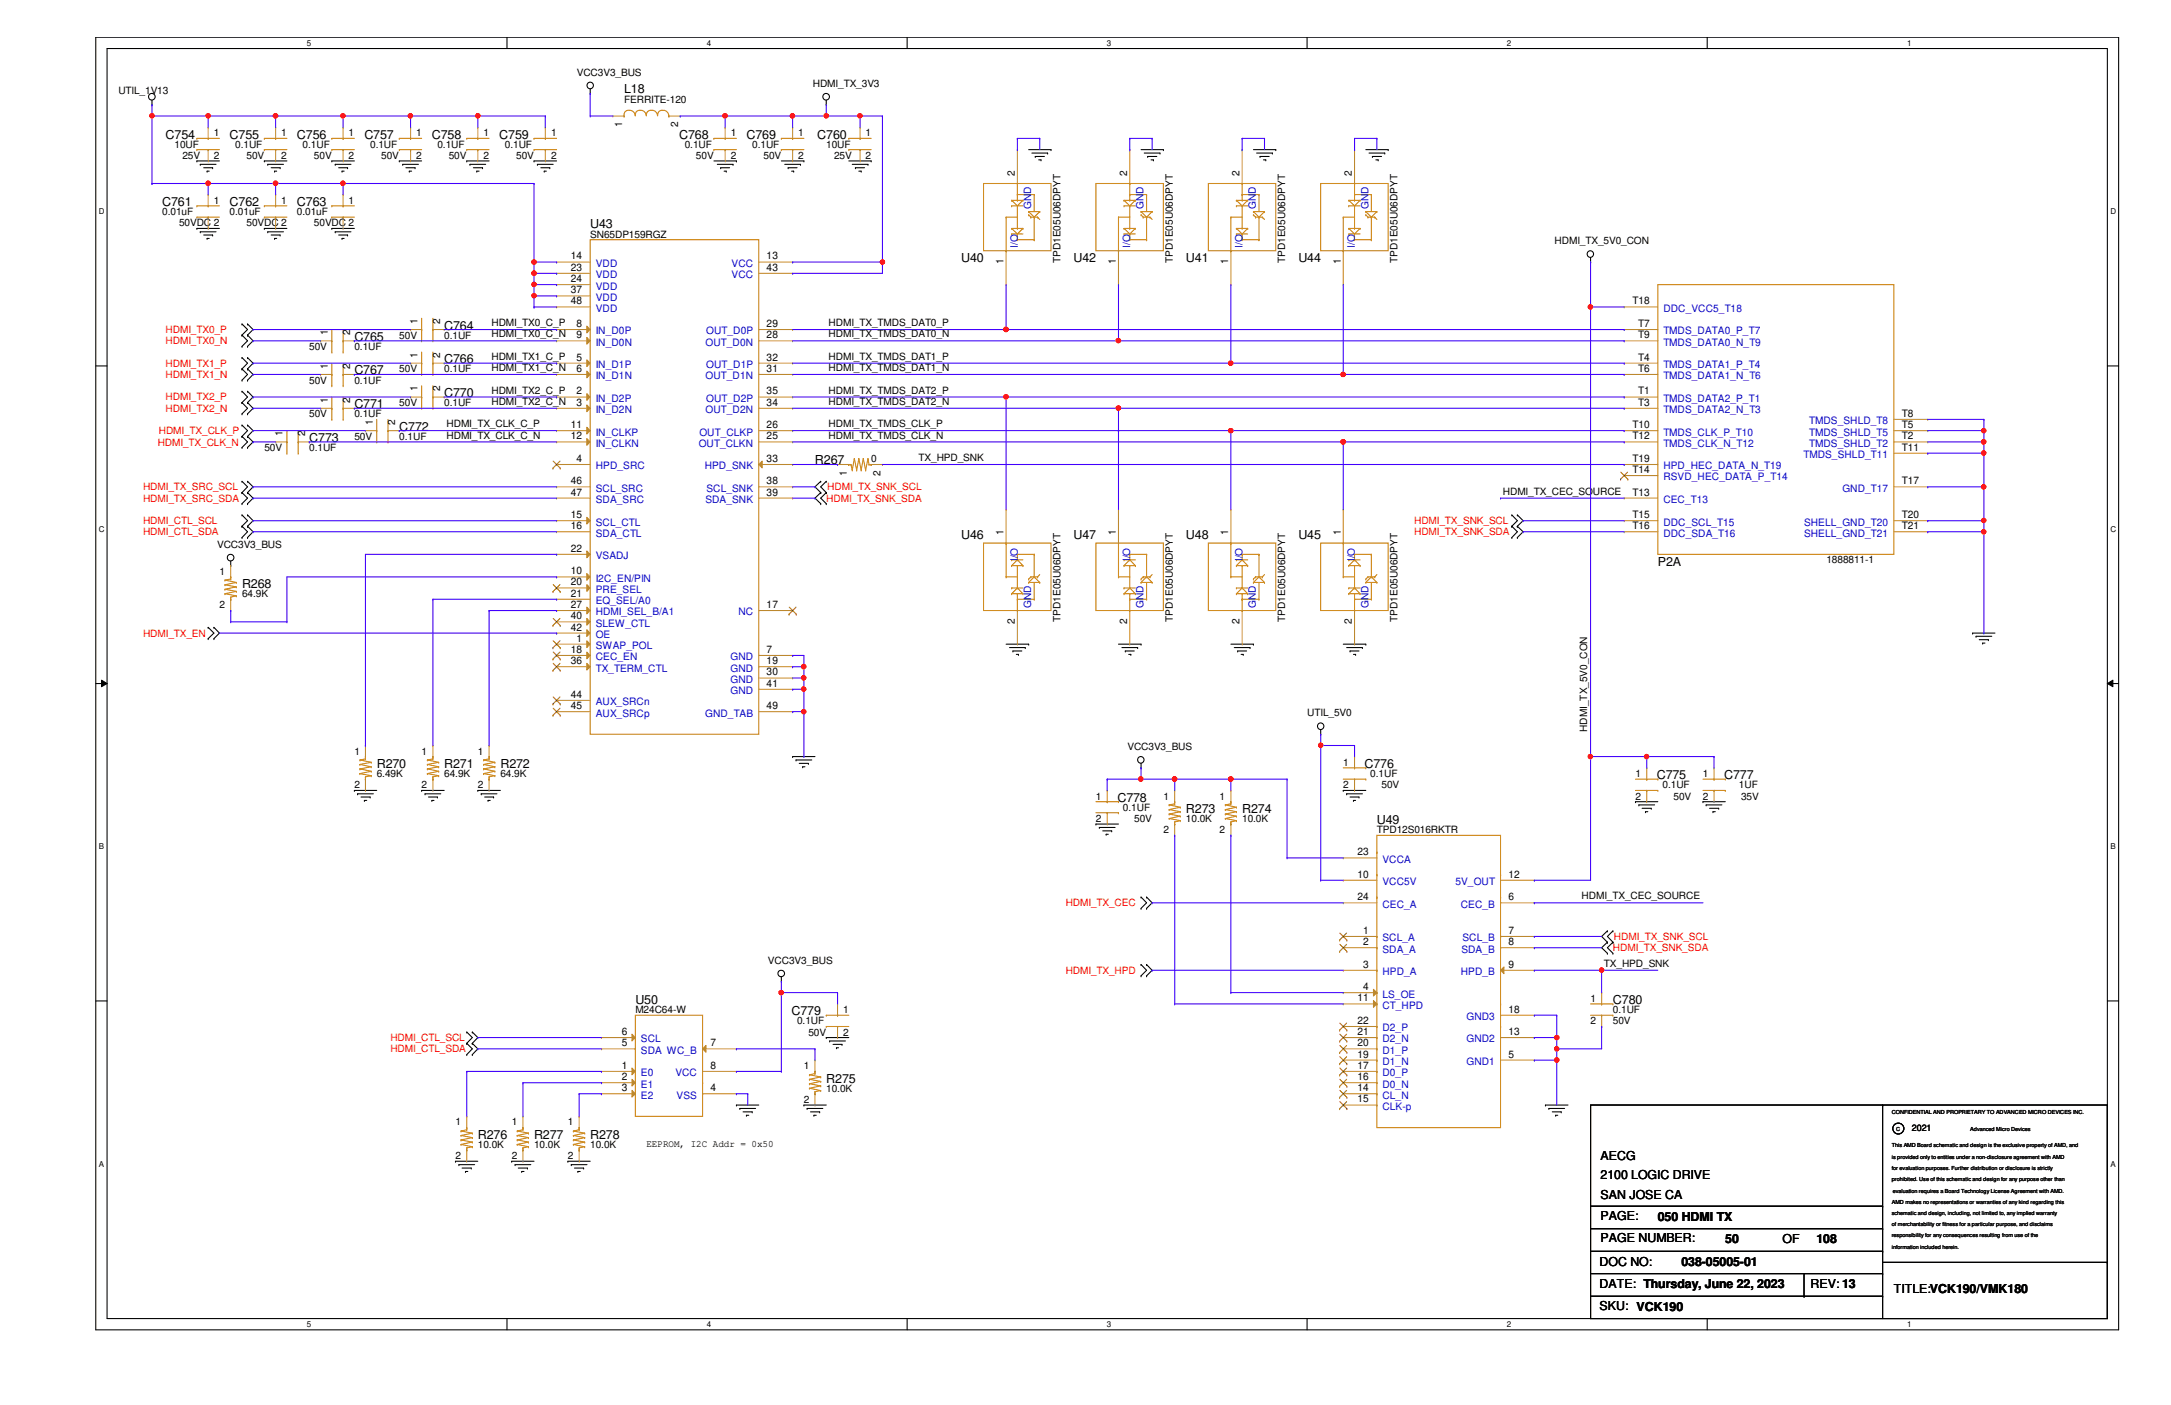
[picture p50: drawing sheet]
<svg xmlns="http://www.w3.org/2000/svg" width="432mm" height="279mm" viewBox="0 0 432 279" stroke-linecap="round" stroke-linejoin="round" font-family="sans-serif">
<defs><g id="words">
<g font-size="2.5">
<text x="124.1" y="18.6">L18</text>
<text x="32.9" y="27.6">C754</text>
<text x="45.7" y="27.6">C755</text>
<text x="59.1" y="27.6">C756</text>
<text x="72.5" y="27.6">C757</text>
<text x="85.9" y="27.6">C758</text>
<text x="99.3" y="27.6">C759</text>
<text x="135.1" y="27.6">C768</text>
<text x="148.5" y="27.6">C769</text>
<text x="162.6" y="27.6">C760</text>
<text x="32.3" y="40.9">C761</text>
<text x="45.7" y="40.9">C762</text>
<text x="59.1" y="40.9">C763</text>
<text x="117.4" y="45.4">U43</text>
<text x="191.2" y="52.1">U40</text>
<text x="213.5" y="52.1">U42</text>
<text x="235.9" y="52.1">U41</text>
<text x="258.2" y="52.1">U44</text>
<text x="88.3" y="65.5">C764</text>
<text x="70.5" y="67.8">C765</text>
<text x="70.5" y="74.5">C767</text>
<text x="88.3" y="72.3">C766</text>
<text x="70.5" y="81.2">C771</text>
<text x="88.3" y="79">C770</text>
<text x="61.5" y="87.9">C773</text>
<text x="79.4" y="85.6">C772</text>
<text x="162.1" y="92.4">R267</text>
<text x="191.2" y="107.1">U46</text>
<text x="213.5" y="107.1">U47</text>
<text x="235.9" y="107.1">U48</text>
<text x="258.2" y="107.1">U45</text>
<text x="329.7" y="112.5">P2A</text>
<text x="48.1" y="117">R268</text>
<text x="74.9" y="152.7">R270</text>
<text x="88.3" y="152.7">R271</text>
<text x="99.5" y="152.7">R272</text>
<text x="271.4" y="152.7">C776</text>
<text x="329.5" y="154.9">C775</text>
<text x="342.9" y="154.9">C777</text>
<text x="222.2" y="159.4">C778</text>
<text x="235.9" y="161.7">R273</text>
<text x="247.1" y="161.7">R274</text>
<text x="273.9" y="163.9">U49</text>
<text x="126.4" y="199.6">U50</text>
<text x="157.4" y="201.9">C779</text>
<text x="320.8" y="199.6">C780</text>
<text x="164.3" y="215.3">R275</text>
<text x="95" y="226.5">R276</text>
<text x="106.2" y="226.5">R277</text>
<text x="117.4" y="226.5">R278</text>
<text x="318.3" y="230.7">AECG</text>
<text x="318.3" y="234.5">2100 LOGIC DRIVE</text>
<text x="318.3" y="238.3">SAN JOSE CA</text>
<text x="318.3" y="242.6">PAGE:</text>
<text x="329.7" y="242.8">050 HDMI TX</text>
<text x="318.1" y="251.7">DOC NO:</text>
<text x="318.3" y="247.1">PAGE NUMBER:</text>
<text x="334.4" y="251.7">038-05005-01</text>
<text x="343.2" y="247.3">50</text>
<text x="354.5" y="247.3">OF</text>
<text x="361.3" y="247.3">108</text>
<text x="318.1" y="256.2">DATE: Thursday, June 22, 2023</text>
<text x="360.1" y="256.2">REV: 13</text>
<text x="376.7" y="257.1">TITLE:VCK190/VMK180</text>
<text x="318.1" y="260.4">SKU: VCK190</text>
</g>
<g font-size="2">
<text x="114.7" y="15">VCC3V3_BUS</text>
<text x="161.7" y="17.3">HDMI_TX_3V3</text>
<text x="23.5" y="18.6">UTIL_1V13</text>
<text x="124.1" y="20.4">FERRITE-120</text>
<text x="34.7" y="29.3">10UF</text>
<text x="42.5" y="27.1">1</text>
<text x="46.8" y="29.3">0.1UF</text>
<text x="55.9" y="27.1">1</text>
<text x="60.2" y="29.3">0.1UF</text>
<text x="69.3" y="27.1">1</text>
<text x="73.6" y="29.3">0.1UF</text>
<text x="82.8" y="27.1">1</text>
<text x="87" y="29.3">0.1UF</text>
<text x="96.2" y="27.1">1</text>
<text x="100.4" y="29.3">0.1UF</text>
<text x="109.6" y="27.1">1</text>
<text x="123.7" y="25.3" transform="rotate(-90 123.7 25.3)">1</text>
<text x="134.9" y="25.3" transform="rotate(-90 134.9 25.3)">2</text>
<text x="136.2" y="29.3">0.1UF</text>
<text x="145.3" y="27.1">1</text>
<text x="149.6" y="29.3">0.1UF</text>
<text x="158.7" y="27.1">1</text>
<text x="164.3" y="29.3">10UF</text>
<text x="172.2" y="27.1">1</text>
<text x="36.3" y="31.6">25V</text>
<text x="42.5" y="31.6">2</text>
<text x="49" y="31.6">50V</text>
<text x="55.9" y="31.6">2</text>
<text x="62.4" y="31.6">50V</text>
<text x="69.3" y="31.6">2</text>
<text x="75.8" y="31.6">50V</text>
<text x="82.8" y="31.6">2</text>
<text x="89.2" y="31.6">50V</text>
<text x="96.2" y="31.6">2</text>
<text x="102.7" y="31.6">50V</text>
<text x="109.6" y="31.6">2</text>
<text x="138.4" y="31.6">50V</text>
<text x="145.3" y="31.6">2</text>
<text x="151.8" y="31.6">50V</text>
<text x="158.7" y="31.6">2</text>
<text x="165.9" y="31.6">25V</text>
<text x="172.2" y="31.6">2</text>
<text x="201.8" y="34.9" transform="rotate(-90 201.8 34.9)">2</text>
<text x="224.2" y="34.9" transform="rotate(-90 224.2 34.9)">2</text>
<text x="246.5" y="34.9" transform="rotate(-90 246.5 34.9)">2</text>
<text x="268.9" y="34.9" transform="rotate(-90 268.9 34.9)">2</text>
<text x="42.5" y="40.5">1</text>
<text x="55.9" y="40.5">1</text>
<text x="69.3" y="40.5">1</text>
<text x="32.3" y="42.8">0.01uF</text>
<text x="35.6" y="45">50VDC 2</text>
<text x="45.7" y="42.8">0.01uF</text>
<text x="49" y="45">50VDC 2</text>
<text x="59.1" y="42.8">0.01uF</text>
<text x="62.4" y="45">50VDC 2</text>
<text x="117.4" y="47.2">SN65DP159RGZ</text>
<text x="113.5" y="51.6">14</text>
<text x="113.5" y="53.8">23</text>
<text x="152.5" y="51.6">13</text>
<text x="152.5" y="53.8">43</text>
<text x="199.6" y="52.5" transform="rotate(-90 199.6 52.5)">1</text>
<text x="210.9" y="52.3" transform="rotate(-90 210.9 52.3)">TPD1E05U06DPYT</text>
<text x="222" y="52.5" transform="rotate(-90 222 52.5)">1</text>
<text x="233.3" y="52.3" transform="rotate(-90 233.3 52.3)">TPD1E05U06DPYT</text>
<text x="244.3" y="52.5" transform="rotate(-90 244.3 52.5)">1</text>
<text x="255.6" y="52.3" transform="rotate(-90 255.6 52.3)">TPD1E05U06DPYT</text>
<text x="266.7" y="52.5" transform="rotate(-90 266.7 52.5)">1</text>
<text x="278" y="52.3" transform="rotate(-90 278 52.3)">TPD1E05U06DPYT</text>
<text x="309.2" y="48.6">HDMI_TX_5V0_CON</text>
<text x="113.5" y="56.1">24</text>
<text x="113.5" y="58.3">37</text>
<text x="83.1" y="64.4" transform="rotate(-90 83.1 64.4)">1</text>
<text x="87.5" y="64.4" transform="rotate(-90 87.5 64.4)">2</text>
<text x="97.7" y="64.9">HDMI_TX0_C_P</text>
<text x="113.5" y="60.5">48</text>
<text x="114.7" y="65">8</text>
<text x="152.5" y="65">29</text>
<text x="164.8" y="64.9">HDMI_TX_TMDS_DAT0_P</text>
<text x="324.7" y="60.5">T18</text>
<text x="325.8" y="65">T7</text>
<text x="61.5" y="69.6">50V</text>
<text x="65.2" y="66.6" transform="rotate(-90 65.2 66.6)">1</text>
<text x="69.6" y="66.6" transform="rotate(-90 69.6 66.6)">2</text>
<text x="70.5" y="69.6">0.1UF</text>
<text x="79.4" y="67.4">50V</text>
<text x="83.1" y="71.1" transform="rotate(-90 83.1 71.1)">1</text>
<text x="87.5" y="71.1" transform="rotate(-90 87.5 71.1)">2</text>
<text x="88.3" y="67.4">0.1UF</text>
<text x="97.7" y="67.1">HDMI_TX0_C_N</text>
<text x="97.7" y="71.5">HDMI_TX1_C_P</text>
<text x="114.7" y="71.7">5</text>
<text x="114.7" y="67.3">9</text>
<text x="152.5" y="67.3">28</text>
<text x="152.5" y="71.7">32</text>
<text x="164.8" y="71.5">HDMI_TX_TMDS_DAT1_P</text>
<text x="164.8" y="67.1">HDMI_TX_TMDS_DAT0_N</text>
<text x="325.8" y="71.7">T4</text>
<text x="325.8" y="67.3">T9</text>
<text x="61.5" y="76.3">50V</text>
<text x="65.2" y="73.4" transform="rotate(-90 65.2 73.4)">1</text>
<text x="69.6" y="73.4" transform="rotate(-90 69.6 73.4)">2</text>
<text x="70.5" y="76.3">0.1UF</text>
<text x="79.4" y="74">50V</text>
<text x="83.1" y="77.8" transform="rotate(-90 83.1 77.8)">1</text>
<text x="87.5" y="77.8" transform="rotate(-90 87.5 77.8)">2</text>
<text x="88.3" y="74">0.1UF</text>
<text x="97.7" y="73.8">HDMI_TX1_C_N</text>
<text x="114.7" y="74">6</text>
<text x="152.5" y="74">31</text>
<text x="164.8" y="73.8">HDMI_TX_TMDS_DAT1_N</text>
<text x="325.8" y="74">T6</text>
<text x="61.5" y="83">50V</text>
<text x="65.2" y="80.1" transform="rotate(-90 65.2 80.1)">1</text>
<text x="69.6" y="80.1" transform="rotate(-90 69.6 80.1)">2</text>
<text x="70.5" y="83">0.1UF</text>
<text x="79.4" y="80.8">50V</text>
<text x="88.3" y="80.8">0.1UF</text>
<text x="97.7" y="78.3">HDMI_TX2_C_P</text>
<text x="97.7" y="80.5">HDMI_TX2_C_N</text>
<text x="114.7" y="78.4">2</text>
<text x="114.7" y="80.7">3</text>
<text x="152.5" y="80.7">34</text>
<text x="152.5" y="78.4">35</text>
<text x="164.8" y="78.3">HDMI_TX_TMDS_DAT2_P</text>
<text x="164.8" y="80.5">HDMI_TX_TMDS_DAT2_N</text>
<text x="325.8" y="78.4">T1</text>
<text x="325.8" y="80.7">T3</text>
<text x="378.2" y="82.9">T8</text>
<text x="52.6" y="89.7">50V</text>
<text x="56.2" y="86.8" transform="rotate(-90 56.2 86.8)">1</text>
<text x="60.7" y="86.8" transform="rotate(-90 60.7 86.8)">2</text>
<text x="61.5" y="89.7">0.1UF</text>
<text x="70.5" y="87.5">50V</text>
<text x="74.1" y="84.5" transform="rotate(-90 74.1 84.5)">1</text>
<text x="78.6" y="84.5" transform="rotate(-90 78.6 84.5)">2</text>
<text x="79.4" y="87.5">0.1UF</text>
<text x="88.8" y="85">HDMI_TX_CLK_C_P</text>
<text x="88.8" y="87.2">HDMI_TX_CLK_C_N</text>
<text x="113.5" y="85.1">11</text>
<text x="113.5" y="87.4">12</text>
<text x="152.5" y="87.4">25</text>
<text x="152.5" y="85.1">26</text>
<text x="164.8" y="87.2">HDMI_TX_TMDS_CLK_N</text>
<text x="164.8" y="85">HDMI_TX_TMDS_CLK_P</text>
<text x="324.7" y="85.1">T10</text>
<text x="324.7" y="87.4">T12</text>
<text x="378.2" y="87.4">T2</text>
<text x="378.2" y="85.1">T5</text>
<text x="378.2" y="89.6">T11</text>
<text x="114.7" y="91.9">4</text>
<text x="152.5" y="91.9">33</text>
<text x="168.4" y="94.6" transform="rotate(-90 168.4 94.6)">1</text>
<text x="173.3" y="91.9">0</text>
<text x="175.1" y="94.6" transform="rotate(-90 175.1 94.6)">2</text>
<text x="182.7" y="91.7">TX_HPD_SNK</text>
<text x="324.7" y="94.1">T14</text>
<text x="324.7" y="91.9">T19</text>
<text x="113.5" y="96.3">46</text>
<text x="113.5" y="98.6">47</text>
<text x="152.5" y="96.3">38</text>
<text x="152.5" y="98.6">39</text>
<text x="298.9" y="98.4">HDMI_TX_CEC_SOURCE</text>
<text x="324.7" y="98.6">T13</text>
<text x="378.2" y="96.3">T17</text>
<text x="113.5" y="103">15</text>
<text x="113.5" y="105.2">16</text>
<text x="199.6" y="106.4" transform="rotate(-90 199.6 106.4)">1</text>
<text x="222" y="106.4" transform="rotate(-90 222 106.4)">1</text>
<text x="244.3" y="106.4" transform="rotate(-90 244.3 106.4)">1</text>
<text x="266.7" y="106.4" transform="rotate(-90 266.7 106.4)">1</text>
<text x="324.7" y="103">T15</text>
<text x="324.7" y="105.2">T16</text>
<text x="378.2" y="103">T20</text>
<text x="378.2" y="105.2">T21</text>
<text x="43.2" y="108.9">VCC3V3_BUS</text>
<text x="113.5" y="109.7">22</text>
<text x="363.3" y="112.1">1888811-1</text>
<text x="43.6" y="114.3">1</text>
<text x="48.1" y="118.7">64.9K</text>
<text x="113.5" y="114.2">10</text>
<text x="113.5" y="116.4">20</text>
<text x="113.5" y="118.7">21</text>
<text x="43.6" y="121">2</text>
<text x="113.5" y="120.9">27</text>
<text x="113.5" y="123.1">40</text>
<text x="113.5" y="125.4">42</text>
<text x="152.5" y="120.9">17</text>
<text x="201.8" y="124.1" transform="rotate(-90 201.8 124.1)">2</text>
<text x="210.9" y="123.7" transform="rotate(-90 210.9 123.7)">TPD1E05U06DPYT</text>
<text x="224.2" y="124.1" transform="rotate(-90 224.2 124.1)">2</text>
<text x="233.3" y="123.7" transform="rotate(-90 233.3 123.7)">TPD1E05U06DPYT</text>
<text x="246.5" y="124.1" transform="rotate(-90 246.5 124.1)">2</text>
<text x="255.6" y="123.7" transform="rotate(-90 255.6 123.7)">TPD1E05U06DPYT</text>
<text x="268.9" y="124.1" transform="rotate(-90 268.9 124.1)">2</text>
<text x="278" y="123.7" transform="rotate(-90 278 123.7)">TPD1E05U06DPYT</text>
<text x="113.5" y="129.8">18</text>
<text x="114.7" y="127.6">1</text>
<text x="152.5" y="129.8">7</text>
<text x="113.5" y="132.1">36</text>
<text x="152.5" y="132.1">19</text>
<text x="152.5" y="134.3">30</text>
<text x="152.5" y="136.6">41</text>
<text x="113.5" y="138.8">44</text>
<text x="113.5" y="141">45</text>
<text x="152.5" y="141">49</text>
<text x="260" y="142.5">UTIL_5V0</text>
<text x="224.2" y="149.1">VCC3V3_BUS</text>
<text x="315.7" y="145.5" transform="rotate(-90 315.7 145.5)">HDMI_TX_5V0_CON</text>
<text x="70.5" y="150.1">1</text>
<text x="74.9" y="154.5">6.49K</text>
<text x="83.9" y="150.1">1</text>
<text x="88.3" y="154.5">64.9K</text>
<text x="95" y="150.1">1</text>
<text x="99.5" y="154.5">64.9K</text>
<text x="267.2" y="152.3">1</text>
<text x="272.5" y="154.5">0.1UF</text>
<text x="325.3" y="154.5">1</text>
<text x="338.7" y="154.5">1</text>
<text x="70.5" y="156.8">2</text>
<text x="83.9" y="156.8">2</text>
<text x="95" y="156.8">2</text>
<text x="218" y="159">1</text>
<text x="223.4" y="161.2">0.1UF</text>
<text x="231.4" y="159">1</text>
<text x="242.6" y="159">1</text>
<text x="267.2" y="156.8">2</text>
<text x="274.8" y="156.8">50V</text>
<text x="325.3" y="159">2</text>
<text x="330.7" y="156.8">0.1UF</text>
<text x="332.9" y="159">50V</text>
<text x="338.7" y="159">2</text>
<text x="345.9" y="156.8">1UF</text>
<text x="346.3" y="159">35V</text>
<text x="218" y="163.4">2</text>
<text x="225.6" y="163.4">50V</text>
<text x="231.4" y="165.7">2</text>
<text x="235.9" y="163.4">10.0K</text>
<text x="242.6" y="165.7">2</text>
<text x="247.1" y="163.4">10.0K</text>
<text x="273.9" y="165.7">TPD12S016RKTR</text>
<text x="270" y="170.1">23</text>
<text x="270" y="174.5">10</text>
<text x="270" y="179">24</text>
<text x="300" y="179">6</text>
<text x="300" y="174.5">12</text>
<text x="314.6" y="178.9">HDMI_TX_CEC_SOURCE</text>
<text x="271.1" y="185.7">1</text>
<text x="300" y="185.7">7</text>
<text x="152.7" y="191.6">VCC3V3_BUS</text>
<text x="271.1" y="188">2</text>
<text x="300" y="188">8</text>
<text x="271.1" y="192.4">3</text>
<text x="271.1" y="196.9">4</text>
<text x="300" y="192.4">9</text>
<text x="319" y="192.3">TX_HPD_SNK</text>
<text x="126.4" y="201.5">M24C64-W</text>
<text x="158.5" y="203.7">0.1UF</text>
<text x="167.7" y="201.5">1</text>
<text x="270" y="199.1">11</text>
<text x="270" y="203.6">22</text>
<text x="300" y="201.4">18</text>
<text x="316.4" y="199.2">1</text>
<text x="316.4" y="203.7">2</text>
<text x="320.8" y="201.5">0.1UF</text>
<text x="320.8" y="203.7">50V</text>
<text x="123.7" y="208.1">5</text>
<text x="123.7" y="205.8">6</text>
<text x="141.3" y="208.1">7</text>
<text x="160.8" y="206">50V</text>
<text x="167.7" y="206">2</text>
<text x="270" y="208.1">20</text>
<text x="270" y="205.8">21</text>
<text x="300" y="205.8">13</text>
<text x="123.7" y="212.6">1</text>
<text x="123.7" y="214.8">2</text>
<text x="141.3" y="212.6">8</text>
<text x="159.9" y="212.6">1</text>
<text x="270" y="214.8">16</text>
<text x="270" y="212.6">17</text>
<text x="270" y="210.3">19</text>
<text x="300" y="210.3">5</text>
<text x="123.7" y="217">3</text>
<text x="141.3" y="217">4</text>
<text x="159.9" y="219.3">2</text>
<text x="164.3" y="217.1">10.0K</text>
<text x="270" y="217">14</text>
<text x="270" y="219.2">15</text>
<text x="90.6" y="223.8">1</text>
<text x="101.8" y="223.8">1</text>
<text x="112.9" y="223.8">1</text>
<text x="90.6" y="230.5">2</text>
<text x="95" y="228.3">10.0K</text>
<text x="101.8" y="230.5">2</text>
<text x="106.2" y="228.3">10.0K</text>
<text x="112.9" y="230.5">2</text>
<text x="117.4" y="228.3">10.0K</text>
<text x="128.6" y="228">EEPROM, I2C Addr = 0x50</text>
</g>
<g font-size="2" fill="#00c">
<text x="205.1" y="41.6" transform="rotate(-90 205.1 41.6)">GND</text>
<text x="227.5" y="41.6" transform="rotate(-90 227.5 41.6)">GND</text>
<text x="249.8" y="41.6" transform="rotate(-90 249.8 41.6)">GND</text>
<text x="272.2" y="41.6" transform="rotate(-90 272.2 41.6)">GND</text>
<text x="118.5" y="53.1">VDD</text>
<text x="145.5" y="53.1">VCC</text>
<text x="202.4" y="49.2" transform="rotate(-90 202.4 49.2)">I/O</text>
<text x="224.8" y="49.2" transform="rotate(-90 224.8 49.2)">I/O</text>
<text x="247.1" y="49.2" transform="rotate(-90 247.1 49.2)">I/O</text>
<text x="269.5" y="49.2" transform="rotate(-90 269.5 49.2)">I/O</text>
<text x="118.5" y="55.3">VDD</text>
<text x="118.5" y="57.6">VDD</text>
<text x="118.5" y="59.8">VDD</text>
<text x="145.5" y="55.3">VCC</text>
<text x="118.5" y="62">VDD</text>
<text x="330.8" y="62">DDC_VCC5_T18</text>
<text x="118.5" y="66.5">IN_D0P</text>
<text x="118.5" y="68.7">IN_D0N</text>
<text x="140.3" y="68.7">OUT_D0N</text>
<text x="140.5" y="66.5">OUT_D0P</text>
<text x="330.8" y="66.5">TMDS_DATA0_P_T7</text>
<text x="330.8" y="68.7">TMDS_DATA0_N_T9</text>
<text x="118.5" y="73.2">IN_D1P</text>
<text x="118.5" y="75.4">IN_D1N</text>
<text x="140.3" y="75.4">OUT_D1N</text>
<text x="140.5" y="73.2">OUT_D1P</text>
<text x="330.8" y="73.2">TMDS_DATA1_P_T4</text>
<text x="330.8" y="75.4">TMDS_DATA1_N_T6</text>
<text x="118.5" y="79.9">IN_D2P</text>
<text x="118.5" y="82.2">IN_D2N</text>
<text x="140.3" y="82.2">OUT_D2N</text>
<text x="140.5" y="79.9">OUT_D2P</text>
<text x="330.8" y="79.9">TMDS_DATA2_P_T1</text>
<text x="330.8" y="82.2">TMDS_DATA2_N_T3</text>
<text x="118.5" y="86.6">IN_CLKP</text>
<text x="118.5" y="88.9">IN_CLKN</text>
<text x="139" y="88.9">OUT_CLKN</text>
<text x="139.1" y="86.6">OUT_CLKP</text>
<text x="330.8" y="86.6">TMDS_CLK_P_T10</text>
<text x="330.8" y="88.9">TMDS_CLK_N_T12</text>
<text x="359.8" y="88.9">TMDS_SHLD_T2</text>
<text x="359.8" y="86.6">TMDS_SHLD_T5</text>
<text x="359.8" y="84.4">TMDS_SHLD_T8</text>
<text x="118.5" y="93.3">HPD_SRC</text>
<text x="140.2" y="93.3">HPD_SNK</text>
<text x="330.8" y="95.5">RSVD_HEC_DATA_P_T14</text>
<text x="330.8" y="93.3">HPD_HEC_DATA_N_T19</text>
<text x="358.7" y="91.1">TMDS_SHLD_T11</text>
<text x="118.5" y="97.8">SCL_SRC</text>
<text x="118.5" y="100">SDA_SRC</text>
<text x="140.3" y="100">SDA_SNK</text>
<text x="140.5" y="97.8">SCL_SNK</text>
<text x="330.8" y="100">CEC_T13</text>
<text x="366.4" y="97.8">GND_T17</text>
<text x="118.5" y="104.5">SCL_CTL</text>
<text x="118.5" y="106.7">SDA_CTL</text>
<text x="330.8" y="104.5">DDC_SCL_T15</text>
<text x="330.8" y="106.7">DDC_SDA_T16</text>
<text x="358.8" y="104.5">SHELL_GND_T20</text>
<text x="358.8" y="106.7">SHELL_GND_T21</text>
<text x="118.5" y="111.2">VSADJ</text>
<text x="202.4" y="111.6" transform="rotate(-90 202.4 111.6)">I/O</text>
<text x="224.8" y="111.6" transform="rotate(-90 224.8 111.6)">I/O</text>
<text x="247.1" y="111.6" transform="rotate(-90 247.1 111.6)">I/O</text>
<text x="269.5" y="111.6" transform="rotate(-90 269.5 111.6)">I/O</text>
<text x="118.5" y="115.7">I2C_EN/PIN</text>
<text x="118.5" y="117.9">PRE_SEL</text>
<text x="118.5" y="120.1">EQ_SEL/A0</text>
<text x="118.5" y="122.4">HDMI_SEL_B/A1</text>
<text x="118.5" y="124.6">SLEW_CTL</text>
<text x="146.9" y="122.4">NC</text>
<text x="205.1" y="120.9" transform="rotate(-90 205.1 120.9)">GND</text>
<text x="227.5" y="120.9" transform="rotate(-90 227.5 120.9)">GND</text>
<text x="249.8" y="120.9" transform="rotate(-90 249.8 120.9)">GND</text>
<text x="272.2" y="120.9" transform="rotate(-90 272.2 120.9)">GND</text>
<text x="118.5" y="129.1">SWAP_POL</text>
<text x="118.5" y="131.3">CEC_EN</text>
<text x="118.5" y="126.9">OE</text>
<text x="145.3" y="131.3">GND</text>
<text x="118.5" y="133.6">TX_TERM_CTL</text>
<text x="145.3" y="133.6">GND</text>
<text x="145.3" y="135.8">GND</text>
<text x="118.5" y="140.2">AUX_SRCn</text>
<text x="118.5" y="142.5">AUX_SRCp</text>
<text x="140.3" y="142.5">GND_TAB</text>
<text x="145.3" y="138">GND</text>
<text x="275" y="171.6">VCCA</text>
<text x="275" y="176">VCC5V</text>
<text x="289.5" y="176">5V_OUT</text>
<text x="275" y="180.5">CEC_A</text>
<text x="290.5" y="180.5">CEC_B</text>
<text x="275" y="187.2">SCL_A</text>
<text x="275" y="189.4">SDA_A</text>
<text x="290.7" y="189.4">SDA_B</text>
<text x="290.9" y="187.2">SCL_B</text>
<text x="275" y="193.9">HPD_A</text>
<text x="290.5" y="193.9">HPD_B</text>
<text x="275" y="198.4">LS_OE</text>
<text x="275" y="200.6">CT_HPD</text>
<text x="291.7" y="202.9">GND3</text>
<text x="127.5" y="209.5">SDA WC_B</text>
<text x="127.5" y="207.3">SCL</text>
<text x="275" y="209.5">D1_P</text>
<text x="275" y="207.3">D2_N</text>
<text x="275" y="205.1">D2_P</text>
<text x="291.7" y="207.3">GND2</text>
<text x="127.5" y="214">E0</text>
<text x="134.3" y="214">VCC</text>
<text x="275" y="214">D0_P</text>
<text x="275" y="211.8">D1_N</text>
<text x="291.7" y="211.8">GND1</text>
<text x="127.5" y="216.3">E1</text>
<text x="127.5" y="218.5">E2</text>
<text x="134.6" y="218.5">VSS</text>
<text x="275" y="218.5">CL_N</text>
<text x="275" y="220.7">CLK-p</text>
<text x="275" y="216.3">D0_N</text>
</g>
<g font-size="2" fill="#f00">
<text x="32.9" y="66.3">HDMI_TX0_P</text>
<text x="32.9" y="68.5">HDMI_TX0_N</text>
<text x="32.9" y="72.9">HDMI_TX1_P</text>
<text x="32.9" y="75.2">HDMI_TX1_N</text>
<text x="32.9" y="79.6">HDMI_TX2_P</text>
<text x="32.9" y="81.9">HDMI_TX2_N</text>
<text x="31.4" y="88.6">HDMI_TX_CLK_N</text>
<text x="31.6" y="86.4">HDMI_TX_CLK_P</text>
<text x="28.4" y="97.5">HDMI_TX_SRC_SCL</text>
<text x="28.4" y="99.8">HDMI_TX_SRC_SDA</text>
<text x="164.3" y="99.8">HDMI_TX_SNK_SDA</text>
<text x="164.5" y="97.5">HDMI_TX_SNK_SCL</text>
<text x="28.4" y="104.2">HDMI_CTL_SCL</text>
<text x="28.4" y="106.5">HDMI_CTL_SDA</text>
<text x="281.3" y="104.2">HDMI_TX_SNK_SCL</text>
<text x="281.3" y="106.5">HDMI_TX_SNK_SDA</text>
<text x="28.4" y="126.6">HDMI_TX_EN</text>
<text x="212" y="180.2">HDMI_TX_CEC</text>
<text x="320.8" y="189.2">HDMI_TX_SNK_SDA</text>
<text x="321" y="186.9">HDMI_TX_SNK_SCL</text>
<text x="212" y="193.6">HDMI_TX_HPD</text>
<text x="77.6" y="207.1">HDMI_CTL_SCL</text>
<text x="77.6" y="209.3">HDMI_CTL_SDA</text>
</g>
<text font-size="1.8" x="380.3" y="225">2021</text>
<g font-size="1.6">
<text x="61" y="9.1">5</text>
<text x="140.6" y="9.1">4</text>
<text x="220.2" y="9.1">3</text>
<text x="299.7" y="9.1">2</text>
<text x="379.3" y="9.1">1</text>
<text x="19.6" y="42.6">D</text>
<text x="419.7" y="42.6">D</text>
<text x="19.6" y="105.7">C</text>
<text x="419.7" y="105.7">C</text>
<text x="19.6" y="168.9">B</text>
<text x="419.7" y="168.9">B</text>
<text x="19.6" y="232">A</text>
<text x="419.7" y="232">A</text>
<text x="61" y="263.9">5</text>
<text x="140.6" y="263.9">4</text>
<text x="220.2" y="263.9">3</text>
<text x="299.7" y="263.9">2</text>
<text x="379.3" y="263.9">1</text>
</g>
<g font-size="1.1">
<text x="376.3" y="221.5">CONFIDENTIAL AND PROPRIETARY TO ADVANCED MICRO DEVICES INC.</text>
<text x="377.1" y="224.8">C</text>
<text x="391.9" y="224.8">Advanced Micro Devices</text>
<text x="376.3" y="232.7">for evaluation purposes. Further distribution or disclosure is strictly</text>
<text x="376.3" y="230.4">is provided only to entities under a non-disclosure agreement with AMD</text>
<text x="376.3" y="228.2">This AMD Board schematic and design is the exclusive property of AMD, and</text>
<text x="376.3" y="234.9">prohibited. Use of this schematic and design for any purpose other than</text>
<text x="376.3" y="239.4">AMD makes no representations or warranties of any kind regarding this</text>
<text x="376.5" y="237.2">evaluation requires a Board Technology License Agreement with AMD.</text>
<text x="376.3" y="241.6">schematic and design, including, not limited to, any implied warranty</text>
<text x="376.3" y="243.8">of merchantability or fitness for a particular purpose, and disclaims</text>
<text x="376.3" y="246.1">responsibility for any consequences resulting from use of the</text>
<text x="376.3" y="248.3">information included herein.</text>
</g>
</g></defs>
<path d="M19.1 7.4h402.3v257.1h-402.3zM21.3 9.7h397.8v252.5h-397.8z" fill="none" stroke="#000" stroke-width=".21"/>
<g fill="#fff">
<path d="M61 7.7h.9v1.7h-.9z"/>
<path d="M61 262.5h.9v1.7h-.9z"/>
</g>
<path d="M100.8 7.4v2.3M100.8 262.2v2.3" fill="none" stroke="#000" stroke-width=".21"/>
<g fill="#fff">
<path d="M140.6 7.7h.9v1.7h-.9z"/>
<path d="M140.6 262.5h.9v1.7h-.9z"/>
</g>
<path d="M180.4 7.4v2.3M180.4 262.2v2.3" fill="none" stroke="#000" stroke-width=".21"/>
<g fill="#fff">
<path d="M220.2 7.7h.9v1.7h-.9z"/>
<path d="M220.2 262.5h.9v1.7h-.9z"/>
</g>
<path d="M260 7.4v2.3M260 262.2v2.3" fill="none" stroke="#000" stroke-width=".21"/>
<g fill="#fff">
<path d="M299.7 7.7h.9v1.7h-.9z"/>
<path d="M299.7 262.5h.9v1.7h-.9z"/>
</g>
<path d="M339.6 7.4v2.3M339.6 262.2v2.3" fill="none" stroke="#000" stroke-width=".21"/>
<g fill="#fff">
<path d="M379.3 7.7h.9v1.7h-.9z"/>
<path d="M379.3 262.5h.9v1.7h-.9z"/>
<path d="M19.6 41.2h1.2v1.8h-1.2z"/>
<path d="M419.7 41.2h1.2v1.8h-1.2z"/>
<path d="M19.6 104.3h1.2v1.8h-1.2z"/>
<path d="M419.7 104.3h1.2v1.8h-1.2z"/>
</g>
<path d="M19.1 72.8h2.2M419.1 72.8h2.3" fill="none" stroke="#000" stroke-width=".21"/>
<g fill="#fff">
<path d="M19.6 167.5h1.1v1.7h-1.1z"/>
<path d="M419.7 167.5h1.1v1.7h-1.1z"/>
</g>
<path d="M19.1 135.9h2.2M419.1 135.9h2.3" fill="none" stroke="#000" stroke-width=".21"/>
<path d="M20.2 135.3l1.1 .6-1.1 .7zM419.1 135.9l1.1-.6v1.3z" fill="#000"/>
<path d="M20.2 135.3l1.1 .6-1.1 .7zM419.1 135.9l1.1-.6v1.3z" fill="none" stroke="#000" stroke-width=".2"/>
<g fill="#fff">
<path d="M19.6 230.6h1.1v1.8h-1.1z"/>
<path d="M419.7 230.6h1.1v1.8h-1.1z"/>
</g>
<g fill="none" stroke="#000" stroke-width=".21">
<path d="M30.2 19.9v.9M117.4 18.6h.1M117.4 17.7v.9M164.3 19.9v.9M30.2 20.8h.1M39.2 32h.1M39.2 32h4.4M39.8 32.7h.1M39.8 32.7h3.2M40.5 33.4h1.8M41.2 34h.1M41.2 34h.4"/>
<path d="M42.3 33.4h.1M52.6 32h.1M52.6 32h4.5M53.3 32.7h.1M53.3 32.7h3.1M53.9 33.4h1.8M54.6 34h.1M54.6 34h.4M55.7 33.4h.1M66 32h.1M66 32h4.5M66.7 32.7h.1"/>
<path d="M66.7 32.7h3.1M67.4 33.4h1.7M68 34h.1M68 34h.5M69.1 33.4h.1M79.4 32h.1M79.4 32h4.5M80.1 32.7h.1M80.1 32.7h3.1M80.7 33.4h1.9M81.4 34h.1M81.4 34h.5"/>
<path d="M82.6 33.4h.1M92.8 32h.1M92.8 32h4.5M93.5 32.7h.1M93.5 32.7h3.1M94.1 33.4h1.9M94.8 34h.1M94.8 34h.5M96 33.4h.1M106.2 32h.1M106.2 32h4.5M106.9 32.7h.1"/>
<path d="M106.9 32.7h3.1M107.6 33.4h1.7M108.2 34h.1M108.2 34h.5M109.3 33.4h.1M142 32h4.5M142.7 32.7h3.1M143.3 33.4h.1M143.3 33.4h1.8M144 34h.4M144.4 34h.1M145.8 32.7h.1"/>
<path d="M146.5 32h.1M155.4 32h4.5M156.1 32.7h3.1M156.8 33.4h.1M156.8 33.4h1.7M157.4 34h.5M157.9 34h.1M159.2 32.7h.1M159.9 32h.1M164.3 20.8h.1M168.8 32h4.5M169.5 32.7h3.1"/>
<path d="M170.1 33.4h.1M170.1 33.4h1.9M170.8 34h.5M171.3 34h.1M172.6 32.7h.1M173.3 32h.1M204.6 29.8h4.4M205.2 30.4h3.2M205.9 31.1h.1M205.9 31.1h1.8M206.6 31.8h.5M207.1 31.8h.1"/>
<path d="M208.4 30.4h.1M209 29.8h.1M226.9 29.8h4.5M227.6 30.4h3.1M228.3 31.1h.1M228.3 31.1h1.8M228.9 31.8h.5M229.4 31.8h.1M230.7 30.4h.1M231.4 29.8h.1M249.3 29.8h4.4M249.9 30.4h3.2"/>
<path d="M250.6 31.1h.1M250.6 31.1h1.8M251.3 31.8h.5M251.8 31.8h.1M253.1 30.4h.1M253.7 29.8h.1M271.7 29.8h4.4M272.3 30.4h3.1M273 31.1h.1M273 31.1h1.8M273.6 31.8h.5M274.1 31.8h.1"/>
<path d="M275.4 30.4h.1M276.1 29.8h.1M39.2 45.4h.1M39.2 45.4h4.4M39.8 46.1h.1M39.8 46.1h3.2M40.5 46.7h1.8M41.2 47.4h.1M41.2 47.4h.4M42.3 46.7h.1M52.6 45.4h.1M52.6 45.4h4.5"/>
<path d="M53.3 46.1h.1M53.3 46.1h3.1M53.9 46.7h1.8M54.6 47.4h.1M54.6 47.4h.4M55.7 46.7h.1M66 45.4h.1M66 45.4h4.5M66.7 46.1h.1M66.7 46.1h3.1M67.4 46.7h1.7M68 47.4h.1"/>
<path d="M68 47.4h.5M69.1 46.7h.1M316.4 52.1h.1M316.4 51.2v.9M48.1 66.6h.1M48.1 64.4h.1M48.1 68.9h.1M48.1 73.4h.1M48.1 71.1h.1M48.1 75.6h.1M48.1 77.8h.1M48.1 64.4l1.1 1.1-1.1 1.1"/>
<path d="M48.1 66.6l1.1 1.2-1.1 1.1M48.1 71.1l1.1 1.1-1.1 1.2M48.1 73.4l1.1 1.1-1.1 1.1M48.1 77.8l1.1 1.2-1.1 1.1M49.2 64.4h.1M49.2 66.6h.1M49.2 68.9h.1M49.2 71.1h.1M49.2 73.4h.1M49.2 75.6h.1M49.2 77.8h.1M49.2 64.4l1.1 1.1-1.1 1.1"/>
<path d="M49.2 66.6l1.1 1.2-1.1 1.1M49.2 71.1l1.1 1.1-1.1 1.2M49.2 73.4l1.1 1.1-1.1 1.1M49.2 77.8l1.1 1.2-1.1 1.1M48.1 80.1h.1M48.1 82.3h.1M48.1 98h.1M48.1 95.7h.1M48.1 86.8h.1M48.1 84.5h.1M48.1 89h.1M48.1 80.1l1.1 1.1-1.1 1.1"/>
<path d="M48.1 95.7l1.1 1.1-1.1 1.2M48.1 98l1.1 1.1-1.1 1.1M48.1 84.5l1.1 1.1-1.1 1.2M48.1 86.8l1.1 1.1-1.1 1.1M49.2 80.1h.1M49.2 82.3h.1M49.2 95.7h.1M49.2 98h.1M49.2 84.5h.1M49.2 86.8h.1M49.2 89h.1M49.2 80.1l1.1 1.1-1.1 1.1"/>
<path d="M49.2 95.7l1.1 1.1-1.1 1.2M49.2 98l1.1 1.1-1.1 1.1M49.2 84.5l1.1 1.1-1.1 1.2M49.2 86.8l1.1 1.1-1.1 1.1M163.2 95.7h.1M163.2 98h.1M163.2 95.7l-1.1 1.1 1.1 1.2M163.2 98l-1.1 1.1 1.1 1.1M164.3 98h.1M164.3 95.7h.1M164.3 95.7l-1.1 1.1 1.1 1.2M164.3 98l-1.1 1.1 1.1 1.1"/>
<path d="M45.9 112.5h.1M45.9 111.6v.9M48.1 100.2h.1M48.1 104.6h.1M48.1 102.4h.1M48.1 106.9h.1M48.1 102.4l1.1 1.1-1.1 1.1M48.1 104.6l1.1 1.1-1.1 1.2M49.2 100.2h.1M49.2 102.4h.1M49.2 104.6h.1M49.2 106.9h.1"/>
<path d="M49.2 102.4l1.1 1.1-1.1 1.1M49.2 104.6l1.1 1.1-1.1 1.2M163.2 100.2h.1M164.3 100.2h.1M300.7 104.6h.1M300.7 102.4h.1M300.7 106.9h.1M300.7 102.4l1.1 1.1-1.1 1.1M300.7 104.6l1.1 1.1-1.1 1.2M301.8 102.4h.1M301.8 104.6h.1M301.8 106.9h.1"/>
<path d="M301.8 102.4l1.1 1.1-1.1 1.1M301.8 104.6l1.1 1.1-1.1 1.2M41.4 127h.1M41.4 124.8h.1M41.4 124.8l1.1 1.1-1.1 1.1M42.5 124.8h.1M42.5 127h.1M42.5 124.8l1.1 1.1-1.1 1.1M200.1 128.1h4.5M200.8 128.8h3.1M201.5 129.5h.1M201.5 129.5h1.7"/>
<path d="M202.1 130.1h.5M202.6 130.1h.1M203.9 128.8h.1M204.6 128.1h.1M222.5 128.1h4.4M223.1 128.8h3.2M223.8 129.5h.1M223.8 129.5h1.8M224.5 130.1h.4M224.9 130.1h.1M226.3 128.8h.1M226.9 128.1h.1"/>
<path d="M244.8 128.1h4.5M245.5 128.8h3.1M246.2 129.5h.1M246.2 129.5h1.7M246.8 130.1h.5M247.3 130.1h.1M248.6 128.8h.1M249.3 128.1h.1M267.2 128.1h4.5M267.8 128.8h3.2M268.5 129.5h.1M268.5 129.5h1.8"/>
<path d="M269.2 130.1h.4M269.6 130.1h.1M271 128.8h.1M271.7 128.1h.1M392.3 125.9h.1M392.3 125.9h4.5M393 126.5h.1M393 126.5h3.2M393.7 127.2h1.8M394.3 127.9h.1M394.3 127.9h.5M395.5 127.2h.1"/>
<path d="M70.5 157.2h.1M70.5 157.2h4.4M71.1 157.9h.1M71.1 157.9h3.2M71.8 158.5h1.8M72.5 159.2h.1M72.5 159.2h.4M73.6 158.5h.1M83.9 157.2h.1M83.9 157.2h4.4M84.5 157.9h.1M84.5 157.9h3.2"/>
<path d="M85.2 158.5h1.8M85.9 159.2h.1M85.9 159.2h.4M87 158.5h.1M95 157.2h.1M95 157.2h4.5M95.7 157.9h.1M95.7 157.9h3.1M96.4 158.5h1.8M97.1 159.2h.1M97.1 159.2h.4M98.2 158.5h.1"/>
<path d="M157.6 150.5h.1M157.6 150.5h4.5M158.3 151.1h.1M158.3 151.1h3.2M159 151.8h1.8M159.6 152.5h.1M159.6 152.5h.5M160.8 151.8h.1M226.9 152.7h.1M226.9 151.8v.9M262.7 146h.1M262.7 145.1v.9"/>
<path d="M267.2 157.2h.1M267.2 157.2h4.5M267.8 157.9h.1M267.8 157.9h3.2M268.5 158.5h1.8M269.2 159.2h.1M269.2 159.2h.4M270.3 158.5h.1M325.3 159.4h.1M325.3 159.4h4.4M338.7 159.4h.1M338.7 159.4h4.5"/>
<path d="M218 163.9h.1M218 163.9h4.5M218.7 164.5h.1M218.7 164.5h3.1M219.3 165.2h1.8M220 165.9h.1M220 165.9h.4M221.1 165.2h.1M226.9 178.4h.1M226.9 178.4l1.1 1.1-1.1 1.1M228 178.4h.1M228 178.4l1.2 1.1-1.2 1.1"/>
<path d="M326 160.1h.1M326 160.1h3.1M326.6 160.7h1.8M327.3 161.4h.1M327.3 161.4h.4M328.4 160.7h.1M339.3 160.1h.1M339.3 160.1h3.2M340 160.7h1.8M340.7 161.4h.1M340.7 161.4h.5M341.8 160.7h.1"/>
<path d="M19.1 199.1h2.2M155.4 195.2h.1M155.4 194.3v.9M226.9 194.1h.1M226.9 191.8h.1M226.9 180.6h.1M226.9 191.8l1.1 1.2-1.1 1.1M228 191.8h.1M228 194.1h.1M228 180.6h.1M228 191.8l1.2 1.2-1.2 1.1M319.7 185.1h.1"/>
<path d="M319.7 187.4h.1M319.7 189.6h.1M319.7 185.1l-1.1 1.1 1.1 1.2M319.7 187.4l-1.1 1.1 1.1 1.1M320.8 187.4h.1M320.8 185.1h.1M320.8 189.6h.1M320.8 185.1l-1.1 1.1 1.1 1.2M320.8 187.4l-1.1 1.1 1.1 1.1M419.1 199.1h2.3M92.8 207.5h.1M92.8 205.2h.1"/>
<path d="M92.8 209.7h.1M92.8 205.2l1.1 1.1-1.1 1.2M92.8 207.5l1.1 1.1-1.1 1.1M93.9 205.2h.1M93.9 207.5h.1M93.9 209.7h.1M93.9 205.2l1.1 1.1-1.1 1.2M93.9 207.5l1.1 1.1-1.1 1.1M146.5 219.8h.1M146.5 219.8h4.4M159.9 219.8h.1M159.9 219.8h4.4"/>
<path d="M164.3 206.3h.1M164.3 206.3h4.5M165 207h.1M165 207h3.1M165.7 207.7h1.8M166.4 208.4h.1M166.4 208.4h.4M167.5 207.7h.1M307.4 219.8h.1M307.4 219.8h4.5M316.4 219.8h102.7v42.4h-102.7zM374.4 219.8h.1"/>
<path d="M374.4 219.8v42.4M90.6 230.9h.1M90.6 230.9h4.4M91.3 231.6h.1M91.3 231.6h3.1M91.9 232.3h1.8M92.6 233h.1M92.6 233h.4M93.7 232.3h.1M101.8 230.9h.1M101.8 230.9h4.4M102.4 231.6h.1"/>
<path d="M102.4 231.6h3.2M103.1 232.3h1.8M103.8 233h.1M103.8 233h.4M104.9 232.3h.1M112.9 230.9h.1M112.9 230.9h4.5M113.6 231.6h.1M113.6 231.6h3.2M114.3 232.3h1.8M114.9 233h.1M114.9 233h.5"/>
<path d="M116.1 232.3h.1M147.2 220.4h.1M147.2 220.4h3.1M147.8 221.1h1.8M148.5 221.8h.1M148.5 221.8h.4M149.6 221.1h.1M160.5 220.4h.1M160.5 220.4h3.2M161.2 221.1h1.8M161.9 221.8h.1M161.9 221.8h.4"/>
<path d="M163 221.1h.1M308.1 220.4h.1M308.1 220.4h3.1M308.7 221.1h1.8M309.4 221.8h.1M309.4 221.8h.4M310.5 221.1h.1M316.4 239.9h58M374.4 239.9h.1M316.4 244.3h58M316.4 248.8h58M316.4 253.3h58"/>
<path d="M316.4 257.8h58M358.8 257.8h.1M358.8 253.3v4.5M374.4 244.3h.1M374.4 248.8h.1M374.4 253.3h.1M374.4 257.8h.1M374.4 251h44.7M419.1 251h.1"/>
<circle cx="30.2" cy="19.2" r=".66"/>
<circle cx="117.4" cy="17" r=".65"/>
<circle cx="164.3" cy="19.2" r=".66"/>
<circle cx="316.3" cy="50.5" r=".65"/>
<circle cx="45.9" cy="110.9" r=".66"/>
<circle cx="226.9" cy="151.1" r=".65"/>
<circle cx="262.7" cy="144.4" r=".65"/>
<circle cx="155.4" cy="193.6" r=".66"/>
<circle cx="377.6" cy="224.4" r="1.09"/>
</g>
<g fill="none" stroke="#cc8006" stroke-width=".21">
<path d="M124.1 23.1h.1M124.1 23a1.1 1.1 0 0 1 1.1-1.1 1.1 1.1 0 0 1 1.1 1.1M126.4 23a1.08 1.08 0 0 1 1-1.1 1.08 1.08 0 0 1 1.1 1.1M129.7 21.9a.93 .93 0 0 0-1.1 1.1M129.7 21.9a1.11 1.11 0 0 1 1.1 1.1M131.9 22a.88 .88 0 0 0-1.1 1M132 21.9a1.11 1.11 0 0 1 1 1.1M133.1 23.1h.1M117.4 47.7h33.5v98.3h-33.5zM83.9 79h.1M83.9 76.7v4.5M86.1 79h.1"/>
<path d="M86.1 76.7v4.5M83.9 81.2h.1M86.1 81.2h.1"/>
</g>
<path d="M121.9 23.1h.1M121.9 23.1h2.2M133.1 23.1h2.2M135.3 23.1h.1M81.7 79h.1M81.7 79h2.2M86.1 79h2.2M88.3 79h.1" fill="none" stroke="#a84" stroke-width=".21"/>
<path d="M116.7 127.4l.7 .7-.7 .7z" fill="#a84"/>
<path d="M110.7 128.1h.1M110.7 128.1h6.7M116.7 127.4l.7 .7-.7 .7z" fill="none" stroke="#a84" stroke-width=".21"/>
<path d="M110 128.8h.1M110 127.4l1.4 1.4M111.4 127.4l-1.4 1.4M111.4 128.8h.1" fill="none" stroke="#804000" stroke-width=".2"/>
<path d="M116.7 78.3l.7 .7-.7 .6z" fill="#a84"/>
<path d="M110.7 79h.1M110.7 79h6.7M116.7 78.3l.7 .7-.7 .6z" fill="none" stroke="#a84" stroke-width=".21"/>
<path d="M116.7 80.5l.7 .7-.7 .7z" fill="#a84"/>
<path d="M110.7 81.2h.1M110.7 92.4h.1M110.7 81.2h6.7M110.7 92.4h6.7M116.7 80.5l.7 .7-.7 .7z" fill="none" stroke="#a84" stroke-width=".21"/>
<path d="M110 93.1h.1M110 91.7l1.4 1.4M111.4 91.7l-1.4 1.4M111.4 93.1h.1" fill="none" stroke="#804000" stroke-width=".2"/>
<path d="M116.7 71.5l.7 .7-.7 .7z" fill="#a84"/>
<path d="M110.7 72.2h.1M110.7 72.2h6.7M116.7 71.5l.7 .7-.7 .7z" fill="none" stroke="#a84" stroke-width=".21"/>
<path d="M116.7 73.8l.7 .7-.7 .6z" fill="#a84"/>
<path d="M110.7 74.5h.1M110.7 74.5h6.7M116.7 73.8l.7 .7-.7 .6zM150.9 130.3h6.7M157.6 130.3h.1" fill="none" stroke="#a84" stroke-width=".21"/>
<path d="M116.7 64.9l.7 .6-.7 .7z" fill="#a84"/>
<path d="M110.7 65.5h.1M110.7 65.5h6.7M116.7 64.9l.7 .6-.7 .7z" fill="none" stroke="#a84" stroke-width=".21"/>
<path d="M116.7 67.1l.7 .7-.7 .7z" fill="#a84"/>
<path d="M110.7 67.8h.1M110.7 67.8h6.7M116.7 67.1l.7 .7-.7 .7z" fill="none" stroke="#a84" stroke-width=".21"/>
<path d="M116.7 114l.7 .7-.7 .7z" fill="#a84"/>
<path d="M110.7 114.7h.1M110.7 114.7h6.7M116.7 114l.7 .7-.7 .7z" fill="none" stroke="#a84" stroke-width=".21"/>
<path d="M116.7 85l.7 .6-.7 .7z" fill="#a84"/>
<path d="M110.7 85.6h.1M110.7 85.6h6.7M116.7 85l.7 .6-.7 .7z" fill="none" stroke="#a84" stroke-width=".21"/>
<path d="M116.7 87.2l.7 .7-.7 .7z" fill="#a84"/>
<path d="M110.7 52.1h.1M110.7 52.1h6.7M110.7 87.9h.1M110.7 87.9h6.7M116.7 87.2l.7 .7-.7 .7z" fill="none" stroke="#a84" stroke-width=".21"/>
<path d="M116.7 102.9l.7 .6-.7 .7z" fill="#a84"/>
<path d="M110.7 103.5h.1M110.7 105.7h.1M110.7 103.5h6.7M110.7 105.7h6.7M116.7 102.9l.7 .6-.7 .7zM150.9 121.4h6.7M157.6 121.4h.1" fill="none" stroke="#a84" stroke-width=".21"/>
<path d="M156.9 122.1h.1M157 120.7l1.4 1.4M158.3 120.7l-1.4 1.4M158.4 122.1h.1" fill="none" stroke="#804000" stroke-width=".2"/>
<path d="M116.7 129.7l.7 .6-.7 .7z" fill="#a84"/>
<path d="M110.7 130.3h.1M110.7 130.3h6.7M116.7 129.7l.7 .6-.7 .7zM150.9 132.6h6.7M157.6 132.6h.1" fill="none" stroke="#a84" stroke-width=".21"/>
<path d="M110 131.1h.1M110 129.7l1.4 1.4M111.4 129.7l-1.4 1.4M111.4 131.1h.1" fill="none" stroke="#804000" stroke-width=".2"/>
<path d="M116.7 116.2l.7 .7-.7 .7z" fill="#a84"/>
<path d="M110.7 116.9h.1M110.7 119.2h.1M110.7 116.9h6.7M110.7 119.2h6.7M116.7 116.2l.7 .7-.7 .7z" fill="none" stroke="#a84" stroke-width=".21"/>
<path d="M110 117.6h.1M110 116.2l1.4 1.4M111.4 116.2l-1.4 1.4M111.4 117.6h.1" fill="none" stroke="#804000" stroke-width=".2"/>
<path d="M116.7 109.6l.7 .6-.7 .7z" fill="#a84"/>
<path d="M110.7 54.4h.1M110.7 56.6h.1M110.7 54.4h6.7M110.7 56.6h6.7M150.9 87.9h6.7M150.9 85.6h6.7M157.6 87.9h.1M157.6 85.6h.1M110.7 110.2h.1M110.7 110.2h6.7M116.7 109.6l.7 .6-.7 .7z" fill="none" stroke="#a84" stroke-width=".21"/>
<path d="M116.7 120.7l.7 .7-.7 .7z" fill="#a84"/>
<g fill="none" stroke="#a84" stroke-width=".21">
<path d="M150.9 67.8h6.7M150.9 65.5h6.7M150.9 74.5h6.7M150.9 72.2h6.7M157.6 67.8h.1M157.6 65.5h.1M157.6 74.5h.1M157.6 72.2h.1M110.7 121.4h.1M110.7 121.4h6.7M116.7 120.7l.7 .7-.7 .7zM150.9 134.8h6.7"/>
<path d="M157.6 134.8h.1"/>
</g>
<path d="M150.9 92.4l.7-.7v1.3z" fill="#a84"/>
<path d="M150.9 79h6.7M157.6 79h.1M150.9 92.4l.7-.7v1.3zM150.9 92.4h6.7M150.9 81.2h6.7M157.6 92.4h.1M157.6 81.2h.1" fill="none" stroke="#a84" stroke-width=".21"/>
<path d="M116.7 131.9l.7 .7-.7 .7z" fill="#a84"/>
<path d="M110.7 58.8h.1M110.7 58.8h6.7M150.9 96.8h6.7M150.9 99.1h6.7M157.6 96.8h.1M157.6 99.1h.1M110.7 132.6h.1M110.7 132.6h6.7M116.7 131.9l.7 .7-.7 .7z" fill="none" stroke="#a84" stroke-width=".21"/>
<path d="M110 133.3h.1M110 131.9l1.4 1.4M111.4 131.9l-1.4 1.4M111.4 133.3h.1" fill="none" stroke="#804000" stroke-width=".2"/>
<path d="M116.7 123l.7 .7-.7 .6z" fill="#a84"/>
<path d="M110.7 123.7h.1M110.7 123.7h6.7M116.7 123l.7 .7-.7 .6zM150.9 137.1h6.7M157.6 137.1h.1" fill="none" stroke="#a84" stroke-width=".21"/>
<path d="M110 124.4h.1M110 123l1.4 1.4M111.4 123l-1.4 1.4M111.4 124.4h.1" fill="none" stroke="#804000" stroke-width=".2"/>
<path d="M116.7 125.2l.7 .7-.7 .7z" fill="#a84"/>
<g fill="none" stroke="#a84" stroke-width=".21">
<path d="M41.4 25.3h.1M41.4 32h.1M41.4 25.3v2.2M41.4 29.8v2.2M54.8 25.3h.1M54.8 32h.1M54.8 25.3v2.2M54.8 29.8v2.2M68.2 25.3h.1M68.2 32h.1M68.2 25.3v2.2M68.2 29.8v2.2"/>
<path d="M144.2 25.3h.1M144.2 32h.1M144.2 25.3v2.2M144.2 29.8v2.2M269.4 29.8h.1M269.4 29.8v6.7M150.9 52.1h6.7M150.9 54.4h6.7M157.6 52.1h.1M157.6 54.4h.1M267.2 56.6h.1M267.2 49.9v6.7"/>
<path d="M110.7 61h.1M110.7 61h6.7M63.8 81.2h.1M63.8 81.2h2.2M68.2 81.2h2.3M70.5 81.2h.1M110.7 96.8h.1M110.7 99.1h.1M110.7 96.8h6.7M110.7 99.1h6.7M110.7 125.9h.1M110.7 139.3h.1"/>
<path d="M110.7 125.9h6.7M110.7 139.3h6.7M116.7 125.2l.7 .7-.7 .7zM110.7 141.5h.1M110.7 141.5h6.7M150.9 141.5h6.7M157.6 141.5h.1M115.2 222h.1M115.2 230.9h.1M115.2 222v2.2M115.2 228.7v2.2"/>
</g>
<path d="M110 140h.1M110 138.6l1.4 1.4M111.4 138.6l-1.4 1.4M111.4 140h.1M110 142.2h.1M110 140.8l1.4 1.4M111.4 140.8l-1.4 1.4M111.4 142.2h.1" fill="none" stroke="#804000" stroke-width=".2"/>
<g fill="none" stroke="#cc8006" stroke-width=".21">
<path d="M39.2 29.8h.1M39.2 27.5h.1M39.2 29.8h4.4M39.2 27.5h4.4M41.4 29.8h.1M41.4 27.5h.1M52.6 29.8h.1M52.6 27.5h.1M52.6 29.8h4.5M52.6 27.5h4.5M54.8 29.8h.1M54.8 27.5h.1"/>
<path d="M66 29.8h.1M66 27.5h.1M66 29.8h4.5M66 27.5h4.5M68.2 29.8h.1M68.2 27.5h.1M142 29.8h.1M142 27.5h.1M142 29.8h4.5M142 27.5h4.5M144.2 29.8h.1M144.2 27.5h.1"/>
<path d="M262.7 36.5h13.4v13.4h-13.4zM268.3 39.8h.1M268.3 39.8h2.2M268.3 39.8l1.1 1.1M269.4 36.5h.1M269.4 38.7h.1M269.4 39.8h.1M269.4 36.5v3.3M269.4 38.7h3.4M270.5 39.8h.1M270.5 39.8l-1.1 1.1M272.8 38.7h.1"/>
<path d="M272.8 38.7v3.4M267.2 49.9h.1M267.2 43.2h.1M267.2 43.2h2.2M267.2 43.2v6.7M268.3 46.5h.1M268.3 45.4h.1M268.3 40.9h.1M268.3 46.5h2.2M268.3 45.4l1.1 1.1M268.3 45.4h2.2M268.3 40.9h2.2"/>
<path d="M269.4 45.4h.1M269.4 47.7h.1M269.4 46.5h.1M269.4 40.9h.1M269.4 40.9v4.5M269.4 46.5v1.2M269.4 47.7h3.4M270.5 45.4h.1M270.5 45.4l-1.1 1.1M271.7 42.7h.1M271.7 42.1h.1M271.7 42.7l.4 .5"/>
<path d="M271.7 42.1l1.1 1.1M271.7 42.1h2.2M272.1 43.2h.1M272.1 43.2h1.3M272.8 47.7h.1M272.8 43.2h.1M272.8 43.2v4.5M273.4 43.2h.1M273.4 43.2l.5 .4M273.9 42.1h.1M273.9 42.1l-1.1 1.1M66 79v4.4"/>
<path d="M68.2 79v4.4M66 81.2h.1M66 83.4h.1M68.2 81.2h.1M68.2 83.4h.1M126.4 201.9h13.3v20.1h-13.3zM126.4 217.5h.1M126.4 215.3h.1M126.4 213.1h.1M126.4 208.6h.1M126.4 206.3h.1M139.7 217.5h.1"/>
<path d="M139.7 215.3h.1M139.7 208.6h.1M114 227.6h.1M114 226.7h.1M114 225.8h.1M114 224.9h.1M114 224.9l2.3 .4M114 227.6l2.3 .4M114 226.7l2.3 .4M114 225.8l2.3 .4M115.2 224.2h.1M115.2 228.7h.1"/>
<path d="M115.2 228.3h.1M115.2 224.7h.1M115.2 224.2v.5M115.2 228.3v.4M115.2 224.7l-1.2 .2M116.3 225.3h.1M116.3 228h.1M116.3 227.1h.1M116.3 226.2h.1M116.3 228l-1.1 .3M116.3 227.1l-2.3 .5M116.3 226.2l-2.3 .5"/>
<path d="M116.3 225.3l-2.3 .5"/>
</g>
<path d="M125.7 212.4l.7 .7-.7 .6z" fill="#a84"/>
<path d="M119.6 213.1h.1M119.6 213.1h6.8M125.7 212.4l.7 .7-.7 .6z" fill="none" stroke="#a84" stroke-width=".21"/>
<path d="M125.7 214.6l.7 .7-.7 .7z" fill="#a84"/>
<path d="M119.6 215.3h.1M119.6 215.3h6.8M125.7 214.6l.7 .7-.7 .7z" fill="none" stroke="#a84" stroke-width=".21"/>
<path d="M125.7 216.8l.7 .7-.7 .7z" fill="#a84"/>
<path d="M119.6 217.5h.1M119.6 208.6h.1M119.6 217.5h6.8M119.6 208.6h6.8M125.7 216.8l.7 .7-.7 .7zM139.7 217.5h6.8M146.5 217.5h.1" fill="none" stroke="#a84" stroke-width=".21"/>
<path d="M125.7 205.7l.7 .6-.7 .7z" fill="#a84"/>
<path d="M119.6 206.3h.1M119.6 206.3h6.8M125.7 205.7l.7 .6-.7 .7z" fill="none" stroke="#a84" stroke-width=".21"/>
<path d="M140.4 207.9v1.4l-.7-.7z" fill="#a84"/>
<g fill="none" stroke="#a84" stroke-width=".21">
<path d="M41.4 38.7h.1M41.4 38.7v2.2M54.8 38.7h.1M54.8 38.7v2.2M68.2 38.7h.1M68.2 38.7v2.2M81.7 25.3h.1M81.7 32h.1M81.7 25.3v2.2M81.7 29.8v2.2M95 25.3h.1M95 32h.1"/>
<path d="M95 25.3v2.2M95 29.8v2.2M108.5 25.3h.1M108.5 32h.1M108.5 25.3v2.2M108.5 29.8v2.2M157.6 25.3h.1M157.6 32h.1M157.6 25.3v2.2M157.6 29.8v2.2M202.4 29.8h.1M202.4 29.8v6.7"/>
<path d="M224.7 29.8h.1M224.7 29.8v6.7M247.1 29.8h.1M247.1 29.8v6.7M41.4 45.4h.1M41.4 43.2v2.2M54.8 45.4h.1M54.8 43.2v2.2M68.2 45.4h.1M68.2 43.2v2.2M200.1 56.6h.1M200.1 49.9v6.7"/>
<path d="M222.5 56.6h.1M222.5 49.9v6.7M244.8 56.6h.1M244.8 49.9v6.7M63.8 67.8h.1M63.8 74.5h.1M63.8 67.8h2.2M63.8 74.5h2.2M68.2 67.8h2.3M68.2 74.5h2.3M70.5 67.8h.1M70.5 74.5h.1"/>
<path d="M81.7 65.5h.1M81.7 72.2h.1M81.7 65.5h2.2M81.7 72.2h2.2M86.1 65.5h2.2M86.1 72.2h2.2M88.3 65.5h.1M88.3 72.2h.1M54.8 87.9h.1M54.8 87.9h2.3M59.3 87.9h2.2M61.5 87.9h.1"/>
<path d="M72.7 85.6h.1M72.7 85.6h2.2M77.2 85.6h2.2M79.4 85.6h.1M166.6 92.4h.1M166.6 92.4h2.2M173.3 92.4h2.2M175.5 92.4h.1M45.9 112.5h.1M45.9 112.5v2.2M45.9 119.2v2.2M200.1 101.3h.1"/>
<path d="M200.1 101.3v6.7M222.5 101.3h.1M222.5 101.3v6.7M244.8 101.3h.1M244.8 101.3v6.7M267.2 101.3h.1M267.2 101.3v6.7M45.9 121.4h.1M202.4 128.1h.1M202.4 121.4v6.7M224.7 128.1h.1M224.7 121.4v6.7"/>
<path d="M247.1 128.1h.1M247.1 121.4v6.7M269.4 128.1h.1M269.4 121.4v6.7M72.7 148.3h.1M72.7 157.2h.1M72.7 148.3v2.2M72.7 154.9v2.3M86.1 148.3h.1M86.1 157.2h.1M86.1 148.3v2.2M86.1 154.9v2.3"/>
<path d="M97.3 148.3h.1M97.3 157.2h.1M97.3 148.3v2.2M97.3 154.9v2.3M220.2 157.2h.1M220.2 157.2v2.2M233.6 157.2h.1M233.6 157.2v2.2M244.8 157.2h.1M244.8 157.2v2.2M269.4 150.5h.1M269.4 157.2h.1"/>
<path d="M269.4 150.5v2.2M269.4 154.9v2.3M327.5 152.7h.1M327.5 159.4h.1M327.5 152.7v2.2M327.5 157.2v2.2M340.9 152.7h.1M340.9 159.4h.1M340.9 152.7v2.2M340.9 157.2v2.2M220.2 163.9h.1M220.2 161.6v2.3"/>
<path d="M233.6 166.1h.1M233.6 163.9v2.2M244.8 166.1h.1M244.8 163.9v2.2M166.6 199.6h.1M166.6 199.6v2.3M267.2 186.2h.1M267.2 188.5h.1M267.2 193h.1M267.2 186.2h6.7M267.2 188.5h6.7M267.2 193h6.7"/>
<path d="M139.7 208.6h6.8M139.7 213.1h6.8M140.4 207.9v1.4l-.7-.7zM146.5 208.6h.1M146.5 213.1h.1M162.1 210.8h.1M162.1 219.8h.1M162.1 210.8v2.3M162.1 217.5v2.3M166.6 206.3h.1M166.6 204.1v2.2M92.8 222h.1"/>
<path d="M92.8 230.9h.1M92.8 222v2.2M92.8 228.7v2.2M104 222h.1M104 230.9h.1M104 222v2.2M104 228.7v2.2"/>
</g>
<g fill="none" stroke="#cc8006" stroke-width=".21">
<path d="M79.4 29.8h.1M79.4 27.5h.1M79.4 29.8h4.5M79.4 27.5h4.5M81.7 29.8h.1M81.7 27.5h.1M92.8 29.8h.1M92.8 27.5h.1M92.8 29.8h4.5M92.8 27.5h4.5M95 29.8h.1M95 27.5h.1"/>
<path d="M106.2 29.8h.1M106.2 27.5h.1M106.2 29.8h4.5M106.2 27.5h4.5M108.5 29.8h.1M108.5 27.5h.1M155.4 29.8h.1M155.4 27.5h.1M155.4 29.8h4.5M155.4 27.5h4.5M157.6 29.8h.1M157.6 27.5h.1"/>
<path d="M195.6 36.5h13.4v13.4h-13.4zM201.2 39.8h.1M201.2 39.8h2.3M201.2 39.8l1.2 1.1M202.4 36.5h.1M202.4 38.7h.1M202.4 39.8h.1M202.4 38.7h3.3M202.4 36.5v3.3M203.5 39.8h.1M203.5 39.8l-1.1 1.1M205.7 38.7h.1"/>
<path d="M205.7 38.7v3.4M218 36.5h13.4v13.4h-13.4zM223.6 39.8h.1M223.6 39.8h2.2M223.6 39.8l1.1 1.1M224.7 36.5h.1M224.7 38.7h.1M224.7 39.8h.1M224.7 36.5v3.3M224.7 38.7h3.3M225.8 39.8h.1M225.8 39.8l-1.1 1.1"/>
<path d="M228 38.7h.1M228 38.7v3.4M240.3 36.5h13.4v13.4h-13.4zM245.9 39.8h.1M245.9 39.8h2.3M245.9 39.8l1.2 1.1M247.1 36.5h.1M247.1 38.7h.1M247.1 39.8h.1M247.1 38.7h3.3M247.1 36.5v3.3M248.2 39.8h.1"/>
<path d="M248.2 39.8l-1.1 1.1M250.4 38.7h.1M250.4 38.7v3.4M39.2 43.2h.1M39.2 40.9h.1M39.2 43.2h4.4M39.2 40.9h4.4M41.4 43.2h.1M41.4 40.9h.1M52.6 43.2h.1M52.6 40.9h.1M52.6 43.2h4.5"/>
<path d="M52.6 40.9h4.5M54.8 43.2h.1M54.8 40.9h.1M66 43.2h.1M66 40.9h.1M66 43.2h4.5M66 40.9h4.5M68.2 43.2h.1M68.2 40.9h.1M200.1 49.9h.1M200.1 43.2h.1M200.1 43.2h2.3"/>
<path d="M200.1 43.2v6.7M201.2 46.5h.1M201.2 45.4h.1M201.2 40.9h.1M201.2 40.9h2.3M201.2 46.5h2.3M201.2 45.4h2.3M201.2 45.4l1.2 1.1M202.4 45.4h.1M202.4 47.7h.1M202.4 46.5h.1M202.4 40.9h.1"/>
<path d="M202.4 47.7h3.3M202.4 40.9v4.5M202.4 46.5v1.2M203.5 45.4h.1M203.5 45.4l-1.1 1.1M204.6 42.7h.1M204.6 42.1h.1M204.6 42.1h2.2M204.6 42.7l.4 .5M204.6 42.1l1.1 1.1M205 43.2h.1M205 43.2h1.4"/>
<path d="M205.7 47.7h.1M205.7 43.2h.1M205.7 43.2v4.5M206.4 43.2h.1M206.4 43.2l.4 .4M206.8 42.1h.1M206.8 42.1l-1.1 1.1M222.5 49.9h.1M222.5 43.2h.1M222.5 43.2h2.2M222.5 43.2v6.7M223.6 46.5h.1"/>
<path d="M223.6 45.4h.1M223.6 40.9h.1M223.6 40.9h2.2M223.6 46.5h2.2M223.6 45.4l1.1 1.1M223.6 45.4h2.2M224.7 45.4h.1M224.7 47.7h.1M224.7 46.5h.1M224.7 40.9h.1M224.7 40.9v4.5M224.7 46.5v1.2"/>
<path d="M224.7 47.7h3.3M225.8 45.4h.1M225.8 45.4l-1.1 1.1M226.9 42.7h.1M226.9 42.1h.1M226.9 42.7l.5 .5M226.9 42.1l1.1 1.1M226.9 42.1h2.3M227.4 43.2h.1M227.4 43.2h1.3M228 47.7h.1M228 43.2h.1"/>
<path d="M228 43.2v4.5M228.7 43.2h.1M228.7 43.2l.5 .4M229.2 42.1h.1M229.2 42.1l-1.2 1.1M244.8 49.9h.1M244.8 43.2h.1M244.8 43.2h2.3M244.8 43.2v6.7M245.9 46.5h.1M245.9 45.4h.1M245.9 40.9h.1"/>
<path d="M245.9 40.9h2.3M245.9 46.5h2.3M245.9 45.4h2.3M245.9 45.4l1.2 1.1M247.1 45.4h.1M247.1 47.7h.1M247.1 46.5h.1M247.1 40.9h.1M247.1 47.7h3.3M247.1 40.9v4.5M247.1 46.5v1.2M248.2 45.4h.1"/>
<path d="M248.2 45.4l-1.1 1.1M249.3 42.7h.1M249.3 42.1h.1M249.3 42.1h2.2M249.3 42.7l.4 .5M249.3 42.1l1.1 1.1M249.7 43.2h.1M249.7 43.2h1.4M250.4 47.7h.1M250.4 43.2h.1M250.4 43.2v4.5M251.1 43.2h.1"/>
<path d="M251.1 43.2l.4 .4M251.5 42.1h.1M251.5 42.1l-1.1 1.1M66 67.8h.1M66 70h.1M66 74.5h.1M66 76.7h.1M66 65.5v4.5M66 72.2v4.5M68.2 67.8h.1M68.2 70h.1M68.2 74.5h.1"/>
<path d="M68.2 76.7h.1M68.2 65.5v4.5M68.2 72.2v4.5M83.9 65.5h.1M83.9 67.8h.1M83.9 72.2h.1M83.9 74.5h.1M83.9 63.3v4.5M83.9 70v4.5M86.1 65.5h.1M86.1 67.8h.1M86.1 72.2h.1"/>
<path d="M86.1 74.5h.1M86.1 63.3v4.5M86.1 70v4.5M57.1 87.9h.1M57.1 90.1h.1M57.1 85.6v4.5M59.3 87.9h.1M59.3 90.1h.1M59.3 85.6v4.5M74.9 85.6h.1M74.9 87.9h.1M74.9 83.4v4.5"/>
<path d="M77.2 85.6h.1M77.2 87.9h.1M77.2 83.4v4.5M168.8 92.4h.1M168.8 92.4h.4M169.2 92.4h.1M169.2 92.4l.3 1.1M169.5 93.5h.1M169.9 91.2h.1M169.9 91.2l-.4 2.3M169.9 91.2l.5 2.3M170.4 93.5h.1"/>
<path d="M170.8 91.2h.1M170.8 91.2l.5 2.3M170.8 91.2l-.4 2.3M171.3 93.5h.1M171.7 91.2h.1M171.7 91.2l.5 2.3M171.7 91.2l-.4 2.3M172.2 93.5h.1M172.6 91.2h.1M172.6 91.2l.2 1.2M172.6 91.2l-.4 2.3M172.8 92.4h.1"/>
<path d="M172.8 92.4h.5M173.3 92.4h.1M44.7 118.1h.1M44.7 117.2h.1M44.7 116.3h.1M44.7 115.4h.1M44.7 115.4l2.3 .4M44.7 118.1l2.3 .4M44.7 117.2l2.3 .4M44.7 116.3l2.3 .4M45.9 114.7h.1M45.9 119.2h.1"/>
<path d="M45.9 118.7h.1M45.9 115.1h.1M45.9 114.7v.4M45.9 118.7v.5M45.9 115.1l-1.2 .3M47 115.8h.1M47 118.5h.1M47 117.6h.1M47 116.7h.1M47 118.5l-1.1 .2M47 117.6l-2.3 .5M47 116.7l-2.3 .5"/>
<path d="M47 115.8l-2.3 .5M195.6 108h13.4v13.4h-13.4zM200.1 108h.1M200.1 114.7h.1M200.1 114.7h2.3M200.1 108v6.7M201.2 111.3h.1M201.2 112.5h.1M201.2 116.9h.1M201.2 118.1h.1M201.2 111.3h2.3M201.2 112.5h2.3"/>
<path d="M201.2 116.9h2.3M201.2 118.1h2.3M202.4 119.2h.1M202.4 118.1h.1M202.4 112.5h.1M202.4 110.2h.1M202.4 111.3h.1M202.4 116.9h.1M202.4 110.2v1.1M202.4 112.5v4.4M202.4 118.1v3.3M202.4 119.2h3.3"/>
<path d="M202.4 110.2h3.3M202.4 111.3l-1.2 1.2M202.4 111.3l1.1 1.2M202.4 116.9l1.1 1.2M202.4 116.9l-1.2 1.2M203.5 112.5h.1M203.5 118.1h.1M204.6 115.1h.1M204.6 115.8h.1M204.6 115.8h2.2M205 114.7h.1M205 114.7h1.4"/>
<path d="M205 114.7l-.4 .4M205.7 110.2h.1M205.7 114.7h.1M205.7 119.2h.1M205.7 110.2v4.5M205.7 115.8v3.4M205.7 114.7l-1.1 1.1M205.7 114.7l1.1 1.1M206.4 114.7h.1M206.8 115.8h.1M206.8 114.3l-.4 .4M218 108h13.4v13.4h-13.4z"/>
<path d="M222.5 108h.1M222.5 114.7h.1M222.5 108v6.7M222.5 114.7h2.2M223.6 111.3h.1M223.6 112.5h.1M223.6 116.9h.1M223.6 118.1h.1M223.6 111.3h2.2M223.6 112.5h2.2M223.6 116.9h2.2M223.6 118.1h2.2"/>
<path d="M224.7 119.2h.1M224.7 118.1h.1M224.7 112.5h.1M224.7 110.2h.1M224.7 111.3h.1M224.7 116.9h.1M224.7 110.2v1.1M224.7 112.5v4.4M224.7 118.1v3.3M224.7 119.2h3.3M224.7 110.2h3.3M224.7 111.3l-1.1 1.2"/>
<path d="M224.7 111.3l1.1 1.2M224.7 116.9l1.1 1.2M224.7 116.9l-1.1 1.2M225.8 112.5h.1M225.8 118.1h.1M226.9 115.1h.1M226.9 115.8h.1M226.9 115.8h2.3M227.4 114.7h.1M227.4 114.7h1.3M227.4 114.7l-.5 .4M228 110.2h.1"/>
<path d="M228 114.7h.1M228 119.2h.1M228 110.2v4.5M228 115.8v3.4M228 114.7l-1.1 1.1M228 114.7l1.2 1.1M228.7 114.7h.1M229.2 115.8h.1M229.2 114.3l-.5 .4M240.3 108h13.4v13.4h-13.4zM244.8 108h.1M244.8 114.7h.1"/>
<path d="M244.8 114.7h2.3M244.8 108v6.7M245.9 111.3h.1M245.9 112.5h.1M245.9 116.9h.1M245.9 118.1h.1M245.9 111.3h2.3M245.9 112.5h2.3M245.9 116.9h2.3M245.9 118.1h2.3M247.1 119.2h.1M247.1 118.1h.1"/>
<path d="M247.1 112.5h.1M247.1 110.2h.1M247.1 111.3h.1M247.1 116.9h.1M247.1 119.2h3.3M247.1 110.2h3.3M247.1 110.2v1.1M247.1 112.5v4.4M247.1 118.1v3.3M247.1 111.3l-1.2 1.2M247.1 111.3l1.1 1.2M247.1 116.9l1.1 1.2"/>
<path d="M247.1 116.9l-1.2 1.2M248.2 112.5h.1M248.2 118.1h.1M249.3 115.1h.1M249.3 115.8h.1M249.3 115.8h2.2M249.7 114.7h.1M249.7 114.7h1.4M249.7 114.7l-.4 .4M250.4 110.2h.1M250.4 114.7h.1M250.4 119.2h.1"/>
<path d="M250.4 110.2v4.5M250.4 115.8v3.4M250.4 114.7l-1.1 1.1M250.4 114.7l1.1 1.1M251.1 114.7h.1M251.5 115.8h.1M251.5 114.3l-.4 .4M262.7 108h13.4v13.4h-13.4zM267.2 108h.1M267.2 114.7h.1M267.2 114.7h2.2M267.2 108v6.7"/>
<path d="M268.3 111.3h.1M268.3 112.5h.1M268.3 116.9h.1M268.3 118.1h.1M268.3 111.3h2.2M268.3 112.5h2.2M268.3 116.9h2.2M268.3 118.1h2.2M269.4 119.2h.1M269.4 118.1h.1M269.4 112.5h.1M269.4 110.2h.1"/>
<path d="M269.4 111.3h.1M269.4 116.9h.1M269.4 119.2h3.4M269.4 110.2h3.4M269.4 110.2v1.1M269.4 112.5v4.4M269.4 118.1v3.3M269.4 111.3l-1.1 1.2M269.4 111.3l1.1 1.2M269.4 116.9l1.1 1.2M269.4 116.9l-1.1 1.2M270.5 112.5h.1"/>
<path d="M270.5 118.1h.1M271.7 115.1h.1M271.7 115.8h.1M271.7 115.8h2.2M272.1 114.7h.1M272.1 114.7h1.3M272.1 114.7l-.4 .4M272.8 110.2h.1M272.8 114.7h.1M272.8 119.2h.1M272.8 110.2v4.5M272.8 115.8v3.4"/>
<path d="M272.8 114.7l-1.1 1.1M272.8 114.7l1.1 1.1M273.4 114.7h.1M273.9 115.8h.1M273.9 114.3l-.5 .4M202.4 121.4h.1M224.7 121.4h.1M247.1 121.4h.1M269.4 121.4h.1M71.6 153.8h.1M71.6 152.9h.1M71.6 152h.1"/>
<path d="M71.6 151.1h.1M71.6 151.1l2.2 .5M71.6 153.8l2.2 .5M71.6 152.9l2.2 .5M71.6 152l2.2 .5M72.7 150.5h.1M72.7 154.9h.1M72.7 154.5h.1M72.7 150.9h.1M72.7 150.5v.4M72.7 154.5v.4M72.7 150.9l-1.1 .2"/>
<path d="M73.8 151.6h.1M73.8 154.3h.1M73.8 153.4h.1M73.8 152.5h.1M73.8 154.3l-1.1 .2M73.8 153.4l-2.2 .4M73.8 152.5l-2.2 .4M73.8 151.6l-2.2 .4M85 153.8h.1M85 152.9h.1M85 152h.1M85 151.1h.1"/>
<path d="M85 151.1l2.2 .5M85 153.8l2.2 .5M85 152.9l2.2 .5M85 152l2.2 .5M86.1 150.5h.1M86.1 154.9h.1M86.1 154.5h.1M86.1 150.9h.1M86.1 150.5v.4M86.1 154.5v.4M86.1 150.9l-1.1 .2M87.2 151.6h.1"/>
<path d="M87.2 154.3h.1M87.2 153.4h.1M87.2 152.5h.1M87.2 154.3l-1.1 .2M87.2 153.4l-2.2 .4M87.2 152.5l-2.2 .4M87.2 151.6l-2.2 .4M96.2 153.8h.1M96.2 152.9h.1M96.2 152h.1M96.2 151.1h.1M96.2 151.1l2.2 .5"/>
<path d="M96.2 153.8l2.2 .5M96.2 152.9l2.2 .5M96.2 152l2.2 .5M97.3 150.5h.1M97.3 154.9h.1M97.3 154.5h.1M97.3 150.9h.1M97.3 150.5v.4M97.3 154.5v.4M97.3 150.9l-1.1 .2M98.4 151.6h.1M98.4 154.3h.1"/>
<path d="M98.4 153.4h.1M98.4 152.5h.1M98.4 154.3l-1.1 .2M98.4 153.4l-2.2 .4M98.4 152.5l-2.2 .4M98.4 151.6l-2.2 .4M218 159.4h4.5M220.2 159.4h.1M222.5 159.4h.1M233.6 159.4h.1M233.6 159.9h.1M233.6 159.4v.5"/>
<path d="M233.6 159.9l-1.1 .2M244.8 159.4h.1M244.8 159.9h.1M244.8 159.4v.5M244.8 159.9l-1.1 .2M267.2 154.9h4.5M267.2 152.7h4.5M269.4 154.9h.1M269.4 152.7h.1M271.7 154.9h.1M271.7 152.7h.1M325.3 157.2h4.4"/>
<path d="M325.3 154.9h4.4M327.5 157.2h.1M327.5 154.9h.1M329.7 157.2h.1M329.7 154.9h.1M338.7 157.2h4.5M338.7 154.9h4.5M340.9 157.2h.1M340.9 154.9h.1M343.2 157.2h.1M343.2 154.9h.1M218 161.6h4.5"/>
<path d="M220.2 161.6h.1M222.5 161.6h.1M232.5 162.8h.1M232.5 161.9h.1M232.5 161h.1M232.5 160.1h.1M232.5 160.1l2.2 .4M232.5 162.8l2.2 .4M232.5 161.9l2.2 .4M232.5 161l2.2 .4M233.6 163.9h.1M233.6 163.4h.1"/>
<path d="M233.6 163.4v.5M234.7 160.5h.1M234.7 163.2h.1M234.7 162.3h.1M234.7 161.4h.1M234.7 163.2l-1.1 .2M234.7 162.3l-2.2 .5M234.7 161.4l-2.2 .5M234.7 160.5l-2.2 .5M243.7 162.8h.1M243.7 161.9h.1M243.7 161h.1"/>
<path d="M243.7 160.1h.1M243.7 160.1l2.2 .4M243.7 162.8l2.2 .4M243.7 161.9l2.2 .4M243.7 161l2.2 .4M244.8 163.9h.1M244.8 163.4h.1M244.8 163.4v.5M245.9 160.5h.1M245.9 163.2h.1M245.9 162.3h.1M245.9 161.4h.1"/>
<path d="M245.9 163.2l-1.1 .2M245.9 162.3l-2.2 .5M245.9 161.4l-2.2 .5M245.9 160.5l-2.2 .5M273.9 166.1h24.5v58.1h-24.5zM273.9 169.5h.1M273.9 173.9h.1M273.9 178.4h.1M298.5 173.9h.1M298.5 178.4h.1M273.9 199.6h.1M273.9 197.4h.1"/>
<path d="M273.9 193h.1M273.9 188.5h.1M273.9 186.2h.1M298.5 199.6h.1M298.5 188.5h.1M298.5 193h.1M298.5 186.2h.1M161 216.4h.1M161 215.5h.1M161 214.6h.1M161 213.7h.1M161 213.7l2.2 .5"/>
<path d="M161 216.4l2.2 .5M161 215.5l2.2 .4M161 214.6l2.2 .5M162.1 213.1h.1M162.1 217.5h.1M162.1 217.1h.1M162.1 213.5h.1M162.1 213.1v.4M162.1 217.1v.4M162.1 213.5l-1.1 .2M163.2 214.2h.1M163.2 216.9h.1"/>
<path d="M163.2 215.9h.1M163.2 215.1h.1M163.2 216.9l-1.1 .2M163.2 215.9l-2.2 .5M163.2 215.1l-2.2 .4M163.2 214.2l-2.2 .4M164.3 204.1h.1M164.3 201.9h.1M164.3 204.1h4.5M164.3 201.9h4.5M166.6 204.1h.1M166.6 201.9h.1"/>
<path d="M273.9 217.5h.1M273.9 219.8h.1M273.9 213.1h.1M273.9 215.3h.1M273.9 206.3h.1M273.9 208.6h.1M273.9 210.8h.1M273.9 204.1h.1M298.5 201.9h.1M298.5 204.1h.1M91.7 227.6h.1M91.7 226.7h.1"/>
<path d="M91.7 225.8h.1M91.7 224.9h.1M91.7 224.9l2.2 .4M91.7 227.6l2.2 .4M91.7 226.7l2.2 .4M91.7 225.8l2.2 .4M92.8 224.2h.1M92.8 228.7h.1M92.8 228.3h.1M92.8 224.7h.1M92.8 224.2v.5M92.8 228.3v.4"/>
<path d="M92.8 224.7l-1.1 .2M93.9 225.3h.1M93.9 228h.1M93.9 227.1h.1M93.9 226.2h.1M93.9 228l-1.1 .3M93.9 227.1l-2.2 .5M93.9 226.2l-2.2 .5M93.9 225.3l-2.2 .5M102.9 227.6h.1M102.9 226.7h.1M102.9 225.8h.1"/>
<path d="M102.9 224.9h.1M102.9 224.9l2.2 .4M102.9 227.6l2.2 .4M102.9 226.7l2.2 .4M102.9 225.8l2.2 .4M104 224.2h.1M104 228.7h.1M104 228.3h.1M104 224.7h.1M104 224.2v.5M104 228.3v.4M104 224.7l-1.1 .2"/>
<path d="M105.1 225.3h.1M105.1 228h.1M105.1 227.1h.1M105.1 226.2h.1M105.1 228l-1.1 .3M105.1 227.1l-2.2 .5M105.1 226.2l-2.2 .5M105.1 225.3l-2.2 .5"/>
</g>
<path d="M266.4 186.9h.1M266.4 189.2h.1M266.5 185.5l1.4 1.4M266.5 187.8l1.4 1.4M267.8 185.5l-1.4 1.4M267.8 187.8l-1.4 1.4M267.9 186.9h.1M267.9 189.2h.1" fill="none" stroke="#804000" stroke-width=".2"/>
<path d="M273.2 196.7l.7 .7-.7 .7z" fill="#a84"/>
<path d="M298.5 179.5h6.7M305.2 179.5h.1M267.2 197.4h.1M267.2 197.4h6.7M273.2 196.7l.7 .7-.7 .7zM298.5 186.2h6.7M298.5 188.5h6.7M305.2 186.2h.1M305.2 188.5h.1M298.5 210.8h6.7M305.2 210.8h.1" fill="none" stroke="#a84" stroke-width=".21"/>
<path d="M298.5 193l.6-.7v1.3z" fill="#a84"/>
<path d="M267.2 175h.1M267.2 175h6.7M298.5 193l.6-.7v1.3zM298.5 193h6.7M305.2 193h.1" fill="none" stroke="#a84" stroke-width=".21"/>
<path d="M273.2 199l.7 .6-.7 .7z" fill="#a84"/>
<g fill="none" stroke="#a84" stroke-width=".21">
<path d="M171.1 25.3h.1M171.1 32h.1M171.1 25.3v2.2M171.1 29.8v2.2M323 79h.1M323 72.2h.1M323 74.5h.1M323 65.5h.1M323 67.8h.1M323 61h.1M323 79h6.7M323 72.2h6.7"/>
<path d="M323 74.5h6.7M323 65.5h6.7M323 67.8h6.7M323 61h6.7M323 81.2h.1M323 85.6h.1M323 87.9h.1M323 99.1h.1M323 94.6h.1M323 92.4h.1M323 81.2h6.7M323 85.6h6.7"/>
<path d="M323 87.9h6.7M323 99.1h6.7M323 94.6h6.7M323 92.4h6.7M376.7 85.6h6.7M376.7 87.9h6.7M376.7 83.4h6.7M376.7 90.1h6.7M376.7 96.8h6.7M383.4 87.9h.1M383.4 85.6h.1M383.4 83.4h.1"/>
<path d="M383.4 90.1h.1M383.4 96.8h.1M323 103.5h.1M323 105.7h.1M323 103.5h6.7M323 105.7h6.7M376.7 103.5h6.7M376.7 105.7h6.7M383.4 103.5h.1M383.4 105.7h.1M267.2 170.6h.1M267.2 179.5h.1"/>
<path d="M267.2 170.6h6.7M267.2 179.5h6.7M298.5 175h6.7M305.2 175h.1M267.2 199.6h.1M267.2 199.6h6.7M273.2 199l.7 .6-.7 .7zM318.6 197.4h.1M318.6 197.4v2.2M267.2 217.5h.1M267.2 219.8h.1M267.2 215.3h.1"/>
<path d="M267.2 213.1h.1M267.2 210.8h.1M267.2 208.6h.1M267.2 206.3h.1M267.2 204.1h.1M267.2 206.3h6.7M267.2 217.5h6.7M267.2 219.8h6.7M267.2 215.3h6.7M267.2 213.1h6.7M267.2 210.8h6.7M267.2 208.6h6.7"/>
<path d="M267.2 204.1h6.7M298.5 206.3h6.7M298.5 201.9h6.7M305.2 206.3h.1M305.2 201.9h.1M318.6 204.1h.1M318.6 201.9v2.2"/>
</g>
<g fill="none" stroke="#804000" stroke-width=".2">
<path d="M322.3 95.3h.1M322.4 93.9l1.4 1.4M323.7 93.9l-1.4 1.4M323.8 95.3h.1M266.4 218.2h.1M266.4 216h.1M266.4 213.8h.1M266.4 211.5h.1M266.4 209.3h.1M266.4 207.1h.1M266.4 204.9h.1M266.5 216.8l1.4 1.4"/>
<path d="M266.5 219.1l1.4 1.4M266.5 214.6l1.4 1.4M266.5 212.4l1.4 1.4M266.5 210.1l1.4 1.4M266.5 207.9l1.4 1.4M266.5 205.7l1.4 1.4M266.5 203.5l1.4 1.4M267.8 216.8l-1.4 1.4M267.8 219.1l-1.4 1.4M267.8 214.6l-1.4 1.4M267.8 212.4l-1.4 1.4M267.8 210.1l-1.4 1.4"/>
<path d="M267.8 207.9l-1.4 1.4M267.8 205.7l-1.4 1.4M267.8 203.5l-1.4 1.4M267.9 218.2h.1M267.9 216h.1M267.9 213.8h.1M267.9 211.5h.1M267.9 209.3h.1M267.9 207.1h.1M267.9 204.9h.1M266.4 220.5h.1M267.9 220.5h.1"/>
</g>
<g fill="none" stroke="#cc8006" stroke-width=".21">
<path d="M168.8 29.8h.1M168.8 27.5h.1M168.8 29.8h4.5M168.8 27.5h4.5M171.1 29.8h.1M171.1 27.5h.1M329.7 56.6h47v53.6h-47zM316.4 199.6h4.4M318.6 199.6h.1M320.8 199.6h.1M316.4 201.9h4.4M318.6 201.9h.1"/>
<path d="M320.8 201.9h.1"/>
</g>
<g fill="none" stroke="#4200ff" stroke-width=".21">
<path d="M30.2 20.8h.1M30.2 20.8v2.3h11.2M41.4 23.1h.1M54.8 23.1h.1M54.8 23.1v2.2M54.8 23.1h26.9M68.2 23.1h.1M68.2 23.1v2.2M81.7 23.1h.1M81.7 23.1v2.2M95 23.1h.1M95 23.1v2.2"/>
<path d="M108.5 23.1h.1M108.5 23.1v2.2"/>
</g>
<circle cx="81.6" cy="23" r=".43" fill="#f00"/>
<circle cx="81.6" cy="23" r=".43" fill="none" stroke="#f00" stroke-width=".21"/>
<circle cx="68.2" cy="23" r=".43" fill="#f00"/>
<circle cx="68.2" cy="23" r=".43" fill="none" stroke="#f00" stroke-width=".21"/>
<path d="M81.7 23.1h.1M81.7 23.1h26.8M95 23.1h.1" fill="none" stroke="#4200ff" stroke-width=".21"/>
<circle cx="95" cy="23" r=".43" fill="#f00"/>
<circle cx="95" cy="23" r=".43" fill="none" stroke="#f00" stroke-width=".21"/>
<path d="M41.4 23.1h.1M41.4 23.1v2.2M41.4 23.1h13.4M54.8 23.1h.1" fill="none" stroke="#4200ff" stroke-width=".21"/>
<circle cx="41.4" cy="23" r=".43" fill="#f00"/>
<circle cx="41.4" cy="23" r=".43" fill="none" stroke="#f00" stroke-width=".21"/>
<circle cx="54.8" cy="23" r=".44" fill="#f00"/>
<circle cx="54.8" cy="23" r=".44" fill="none" stroke="#f00" stroke-width=".21"/>
<path d="M30.2 36.5h.1M30.2 23.1v13.4" fill="none" stroke="#4200ff" stroke-width=".21"/>
<circle cx="30.2" cy="23" r=".43" fill="#f00"/>
<circle cx="30.2" cy="23" r=".43" fill="none" stroke="#f00" stroke-width=".21"/>
<path d="M30.2 36.5h.1M30.2 36.5h38M41.4 36.5h.1M41.4 36.5v2.2M54.8 36.5h.1M54.8 36.5v2.2M68.2 36.5h.1M68.2 36.5v2.2" fill="none" stroke="#4200ff" stroke-width=".21"/>
<circle cx="54.8" cy="36.4" r=".44" fill="#f00"/>
<circle cx="54.8" cy="36.4" r=".44" fill="none" stroke="#f00" stroke-width=".21"/>
<circle cx="41.4" cy="36.4" r=".43" fill="#f00"/>
<circle cx="41.4" cy="36.4" r=".43" fill="none" stroke="#f00" stroke-width=".21"/>
<path d="M68.2 36.5h38M106.2 36.5h.1" fill="none" stroke="#4200ff" stroke-width=".21"/>
<circle cx="68.2" cy="36.4" r=".43" fill="#f00"/>
<circle cx="68.2" cy="36.4" r=".43" fill="none" stroke="#f00" stroke-width=".21"/>
<path d="M106.2 36.5v15.6M106.2 52.1h.1M106.2 61h.1M106.2 61h4.5" fill="none" stroke="#4200ff" stroke-width=".21"/>
<circle cx="106.2" cy="52.1" r=".43" fill="#f00"/>
<circle cx="106.2" cy="52.1" r=".43" fill="none" stroke="#f00" stroke-width=".21"/>
<path d="M106.2 54.4h.1M106.2 56.6h.1M106.2 54.4h4.5M110.7 52.1h.1M110.7 54.4h.1M110.7 52.1h-4.5v4.5" fill="none" stroke="#4200ff" stroke-width=".21"/>
<circle cx="106.2" cy="54.3" r=".44" fill="#f00"/>
<circle cx="106.2" cy="54.3" r=".44" fill="none" stroke="#f00" stroke-width=".21"/>
<path d="M106.2 58.8h.1M110.7 56.6h.1M110.7 56.6h-4.5v2.2" fill="none" stroke="#4200ff" stroke-width=".21"/>
<circle cx="106.2" cy="56.6" r=".43" fill="#f00"/>
<circle cx="106.2" cy="56.6" r=".43" fill="none" stroke="#f00" stroke-width=".21"/>
<circle cx="106.2" cy="58.8" r=".43" fill="#f00"/>
<circle cx="106.2" cy="58.8" r=".43" fill="none" stroke="#f00" stroke-width=".21"/>
<path d="M171.1 23.1h.1M171.1 23.1h4.4M110.7 58.8h.1M110.7 58.8h-4.5v2.2M106.2 61h.1" fill="none" stroke="#4200ff" stroke-width=".21"/>
<circle cx="171" cy="23" r=".43" fill="#f00"/>
<circle cx="171" cy="23" r=".43" fill="none" stroke="#f00" stroke-width=".21"/>
<path d="M171.1 23.1h.1M171.1 23.1v2.2M175.5 23.1h.1M175.5 23.1v29" fill="none" stroke="#4200ff" stroke-width=".21"/>
<circle cx="175.5" cy="52.1" r=".43" fill="#f00"/>
<circle cx="175.5" cy="52.1" r=".43" fill="none" stroke="#f00" stroke-width=".21"/>
<path d="M144.2 23.1h20.1M157.6 23.1h.1M157.6 23.1v2.2M164.3 23.1h.1M157.6 52.1h.1M157.6 54.4h.1M157.6 52.1h17.9M175.5 52.1h.1M175.5 52.1v2.3h-17.9" fill="none" stroke="#4200ff" stroke-width=".21"/>
<circle cx="144.2" cy="23" r=".44" fill="#f00"/>
<circle cx="144.2" cy="23" r=".44" fill="none" stroke="#f00" stroke-width=".21"/>
<circle cx="157.6" cy="23" r=".43" fill="#f00"/>
<circle cx="157.6" cy="23" r=".43" fill="none" stroke="#f00" stroke-width=".21"/>
<g fill="none" stroke="#4200ff" stroke-width=".21">
<path d="M117.4 18.6h.1M117.4 18.6v4.5M117.4 23.1h.1M117.4 23.1h4.5M135.3 23.1h.1M135.3 23.1h8.9M144.2 23.1h.1M144.2 23.1v2.2M157.6 130.3h.1M157.6 132.6h.1M157.6 130.3h2.3v4.5M157.6 132.6h2.3"/>
<path d="M159.9 132.6h.1M159.9 134.8h.1"/>
</g>
<circle cx="159.8" cy="132.6" r=".44" fill="#f00"/>
<circle cx="159.8" cy="132.6" r=".44" fill="none" stroke="#f00" stroke-width=".21"/>
<path d="M157.6 134.8h2.3M159.9 134.8h.1M159.9 137.1h.1M159.9 134.8v2.3" fill="none" stroke="#4200ff" stroke-width=".21"/>
<circle cx="159.8" cy="134.8" r=".43" fill="#f00"/>
<circle cx="159.8" cy="134.8" r=".43" fill="none" stroke="#f00" stroke-width=".21"/>
<path d="M157.6 137.1h.1M157.6 137.1h2.3v4.4M159.9 141.5h.1" fill="none" stroke="#4200ff" stroke-width=".21"/>
<circle cx="159.8" cy="137" r=".43" fill="#f00"/>
<circle cx="159.8" cy="137" r=".43" fill="none" stroke="#f00" stroke-width=".21"/>
<circle cx="159.8" cy="141.5" r=".43" fill="#f00"/>
<circle cx="159.8" cy="141.5" r=".43" fill="none" stroke="#f00" stroke-width=".21"/>
<g fill="none" stroke="#4200ff" stroke-width=".21">
<path d="M50.3 65.5h.1M50.3 67.8h.1M50.3 72.2h.1M50.3 74.5h.1M50.3 79h.1M50.3 65.5h31.4M50.3 67.8h13.5M50.3 72.2h31.4M50.3 74.5h13.5M50.3 79h31.4M70.5 67.8h.1M70.5 74.5h.1"/>
<path d="M70.5 67.8h40.2M70.5 74.5h40.2M88.3 65.5h22.4M88.3 72.2h22.4M88.3 79h22.4M110.7 65.5h.1M110.7 72.2h.1M110.7 79h.1M50.3 81.2h.1M50.3 85.6h.1M50.3 87.9h.1M50.3 96.8h.1"/>
<path d="M50.3 99.1h.1M50.3 81.2h13.5M50.3 85.6h22.4M50.3 87.9h4.5M50.3 96.8h60.4M50.3 99.1h60.4M61.5 87.9h.1M61.5 87.9h49.2M70.5 81.2h.1M70.5 81.2h40.2M79.4 85.6h.1M79.4 85.6h31.3"/>
<path d="M50.3 103.5h.1M50.3 105.7h.1M50.3 103.5h60.4M50.3 105.7h60.4M86.1 119.2h.1M86.1 119.2v29.1M86.1 119.2h24.6M110.7 119.2h.1M110.7 110.2h.1M110.7 114.7h.1M110.7 110.2h-38v38.1M110.7 114.7h-53.6v9"/>
<path d="M43.6 125.9h67.1M45.9 121.4h.1M45.9 123.7h.1M45.9 121.4v2.3M45.9 123.7h11.2M57.1 123.7h.1M97.3 121.4h.1M97.3 121.4v26.9M97.3 121.4h13.4M110.7 121.4h.1M110.7 125.9h.1M72.7 148.3h.1"/>
<path d="M157.6 141.5h.1M157.6 141.5h2.3v9M159.9 150.5h.1M155.4 197.4h.1M155.4 195.2v17.9M155.4 197.4h11.2M166.6 197.4h.1M166.6 197.4v2.2M146.5 213.1h.1M146.5 213.1h8.9M155.4 213.1h.1"/>
</g>
<circle cx="155.4" cy="197.4" r=".44" fill="#f00"/>
<circle cx="155.4" cy="197.4" r=".44" fill="none" stroke="#f00" stroke-width=".21"/>
<g fill="none" stroke="#4200ff" stroke-width=".21">
<path d="M92.8 213.1h.1M92.8 213.1v8.9M92.8 213.1h26.8M95 206.3h.1M95 208.6h.1M95 208.6h24.6M95 206.3h24.6M104 215.3h.1M104 215.3v6.7M104 215.3h15.6M115.2 217.5h.1M115.2 217.5h4.4"/>
<path d="M115.2 217.5v4.5M119.6 217.5h.1M119.6 215.3h.1M119.6 213.1h.1M146.5 208.6h.1M146.5 217.5h.1M146.5 208.6h15.6M146.5 217.5h2.2M148.7 217.5h.1M148.7 217.5v2.3M162.1 208.6h.1M162.1 208.6v2.2"/>
<path d="M309.6 210.8h.1M309.6 210.8v9"/>
</g>
<circle cx="309.6" cy="210.8" r=".44" fill="#f00"/>
<circle cx="309.6" cy="210.8" r=".44" fill="none" stroke="#f00" stroke-width=".21"/>
<path d="M305.2 210.8h.1M305.2 210.8h4.4M309.6 206.3h.1M309.6 206.3v2.3" fill="none" stroke="#4200ff" stroke-width=".21"/>
<circle cx="309.6" cy="208.6" r=".43" fill="#f00"/>
<circle cx="309.6" cy="208.6" r=".43" fill="none" stroke="#f00" stroke-width=".21"/>
<path d="M305.2 206.3h.1M309.6 201.9h.1M309.6 201.9v4.4h-4.4" fill="none" stroke="#4200ff" stroke-width=".21"/>
<circle cx="309.6" cy="206.3" r=".43" fill="#f00"/>
<circle cx="309.6" cy="206.3" r=".43" fill="none" stroke="#f00" stroke-width=".21"/>
<g fill="none" stroke="#4200ff" stroke-width=".21">
<path d="M157.6 96.8h4.5M157.6 99.1h4.5M162.1 96.8h.1M162.1 99.1h.1M298.5 99.1h.1M298.5 99.1h24.5M302.9 103.5h.1M302.9 105.7h.1M302.9 103.5h20.1M302.9 105.7h20.1M316.4 150.5h.1M316.4 150.5v24.5h-11.2"/>
<path d="M316.4 150.5h11.1M305.2 179.5h.1M305.2 175h.1M305.2 179.5h33.5M305.2 193h.1M305.2 186.2h.1M305.2 188.5h.1M305.2 193h13.4M305.2 186.2h13.4M305.2 188.5h13.4M318.6 193h.1M318.6 193v4.4"/>
<path d="M305.2 201.9h.1M305.2 201.9h4.4M309.6 208.6h.1M309.6 208.6v2.2M318.6 204.1h.1M318.6 204.1v4.5h-9"/>
</g>
<circle cx="327.5" cy="150.4" r=".43" fill="#f00"/>
<circle cx="327.5" cy="150.4" r=".43" fill="none" stroke="#f00" stroke-width=".21"/>
<path d="M316.4 61h.1M316.4 61v89.5M327.5 150.5h.1M327.5 150.5v2.2M327.5 150.5h13.4M340.9 150.5h.1M340.9 150.5v2.2" fill="none" stroke="#4200ff" stroke-width=".21"/>
<circle cx="316.3" cy="150.4" r=".43" fill="#f00"/>
<circle cx="316.3" cy="150.4" r=".43" fill="none" stroke="#f00" stroke-width=".21"/>
<circle cx="316.3" cy="61" r=".43" fill="#f00"/>
<circle cx="316.3" cy="61" r=".43" fill="none" stroke="#f00" stroke-width=".21"/>
<path d="M316.4 52.1h.1M316.4 52.1v8.9M316.4 61h.1M316.4 61h6.6M262.7 146h.1M262.7 148.3h.1M262.7 146v29M262.7 148.3h6.7M269.4 148.3h.1M269.4 148.3v2.2" fill="none" stroke="#4200ff" stroke-width=".21"/>
<circle cx="262.7" cy="148.2" r=".43" fill="#f00"/>
<circle cx="262.7" cy="148.2" r=".43" fill="none" stroke="#f00" stroke-width=".21"/>
<path d="M244.8 154.9h.1M244.8 154.9h11.2M256 154.9h.1M256 154.9v15.7M256 170.6h.1M256 170.6h11.2M262.7 175h.1M262.7 175h4.5" fill="none" stroke="#4200ff" stroke-width=".21"/>
<circle cx="244.8" cy="154.9" r=".45" fill="#f00"/>
<circle cx="244.8" cy="154.9" r=".45" fill="none" stroke="#f00" stroke-width=".21"/>
<path d="M233.6 154.9h.1M233.6 154.9h11.2M244.8 154.9h.1M244.8 154.9v2.3" fill="none" stroke="#4200ff" stroke-width=".21"/>
<circle cx="233.6" cy="154.9" r=".45" fill="#f00"/>
<circle cx="233.6" cy="154.9" r=".45" fill="none" stroke="#f00" stroke-width=".21"/>
<path d="M220.2 154.9h.1M220.2 154.9v2.3M220.2 154.9h6.7M233.6 154.9h.1M233.6 154.9v2.3" fill="none" stroke="#4200ff" stroke-width=".21"/>
<circle cx="226.9" cy="154.9" r=".44" fill="#f00"/>
<circle cx="226.9" cy="154.9" r=".44" fill="none" stroke="#f00" stroke-width=".21"/>
<g fill="none" stroke="#4200ff" stroke-width=".21">
<path d="M157.6 87.9h109.6M267.2 87.9h.1M226.9 152.7h.1M226.9 154.9h.1M226.9 152.7v2.2M226.9 154.9h6.7M229.2 179.5h.1M229.2 179.5h38M233.6 166.1h.1M233.6 166.1v33.5M244.8 166.1h.1M244.8 166.1v31.3"/>
<path d="M229.2 193h.1M229.2 193h38M233.6 199.6h.1M233.6 199.6h33.6M244.8 197.4h.1M244.8 197.4h22.4"/>
</g>
<circle cx="267.1" cy="87.9" r=".45" fill="#f00"/>
<circle cx="267.1" cy="87.9" r=".45" fill="none" stroke="#f00" stroke-width=".21"/>
<path d="M157.6 85.6h87.2M244.8 85.6h.1" fill="none" stroke="#4200ff" stroke-width=".21"/>
<circle cx="244.8" cy="85.6" r=".44" fill="#f00"/>
<circle cx="244.8" cy="85.6" r=".44" fill="none" stroke="#f00" stroke-width=".21"/>
<path d="M157.6 79h42.5M200.1 79h.1M157.6 81.2h64.9M222.5 81.2h.1" fill="none" stroke="#4200ff" stroke-width=".21"/>
<circle cx="222.4" cy="81.1" r=".44" fill="#f00"/>
<circle cx="222.4" cy="81.1" r=".44" fill="none" stroke="#f00" stroke-width=".21"/>
<path d="M157.6 72.2h87.2M244.8 72.2h.1" fill="none" stroke="#4200ff" stroke-width=".21"/>
<circle cx="244.8" cy="72.2" r=".44" fill="#f00"/>
<circle cx="244.8" cy="72.2" r=".44" fill="none" stroke="#f00" stroke-width=".21"/>
<path d="M157.6 74.5h109.6M267.2 74.5h.1" fill="none" stroke="#4200ff" stroke-width=".21"/>
<circle cx="267.1" cy="74.5" r=".44" fill="#f00"/>
<circle cx="267.1" cy="74.5" r=".44" fill="none" stroke="#f00" stroke-width=".21"/>
<path d="M157.6 65.5h42.5M157.6 67.8h64.9M200.1 65.5h.1M222.5 67.8h.1" fill="none" stroke="#4200ff" stroke-width=".21"/>
<circle cx="222.4" cy="67.7" r=".44" fill="#f00"/>
<circle cx="222.4" cy="67.7" r=".44" fill="none" stroke="#f00" stroke-width=".21"/>
<path d="M200.1 56.6v8.9M200.1 65.5h.1M200.1 65.5h122.9M323 65.5h.1M157.6 92.4h9M166.6 92.4h.1M175.5 92.4h147.5M323 92.4h.1" fill="none" stroke="#4200ff" stroke-width=".21"/>
<circle cx="200.1" cy="65.5" r=".45" fill="#f00"/>
<circle cx="200.1" cy="65.5" r=".45" fill="none" stroke="#f00" stroke-width=".21"/>
<g fill="none" stroke="#4200ff" stroke-width=".21">
<path d="M222.5 56.6v11.2M244.8 56.6v15.6M267.2 56.6v17.9M200.1 79h.1M200.1 79v22.3M200.1 79h122.9M222.5 67.8h.1M222.5 67.8h100.5M244.8 72.2h.1M244.8 72.2h78.2M267.2 74.5h.1M267.2 74.5h55.8"/>
<path d="M323 67.8h.1M323 72.2h.1M323 74.5h.1M323 79h.1"/>
</g>
<circle cx="200.1" cy="78.9" r=".44" fill="#f00"/>
<circle cx="200.1" cy="78.9" r=".44" fill="none" stroke="#f00" stroke-width=".21"/>
<g fill="none" stroke="#4200ff" stroke-width=".21">
<path d="M202.4 29.8h.1M202.4 27.5h.1M202.4 27.5h4.4M202.4 27.5v2.3M206.8 27.5h.1M206.8 27.5v2.3M224.7 29.8h.1M224.7 27.5h.1M224.7 27.5h4.5M224.7 27.5v2.3M229.2 27.5h.1M229.2 27.5v2.3"/>
<path d="M247.1 29.8h.1M247.1 27.5h.1M247.1 27.5h4.4M247.1 27.5v2.3M251.5 27.5h.1M251.5 27.5v2.3M269.4 27.5h.1M269.4 29.8h.1M269.4 27.5h4.5M269.4 27.5v2.3M273.9 27.5h.1M273.9 27.5v2.3"/>
<path d="M222.5 81.2h.1M222.5 81.2v20.1M222.5 81.2h100.5M244.8 85.6h.1M244.8 85.6v15.7M244.8 85.6h78.2M267.2 87.9h.1M267.2 87.9v13.4M267.2 87.9h55.8M323 81.2h.1M323 85.6h.1M323 87.9h.1"/>
<path d="M383.4 105.7h.1M383.4 103.5h.1M383.4 105.7h11.2M383.4 103.5h11.2"/>
</g>
<circle cx="394.5" cy="103.5" r=".43" fill="#f00"/>
<circle cx="394.5" cy="103.5" r=".43" fill="none" stroke="#f00" stroke-width=".21"/>
<path d="M394.6 96.8v6.7M394.6 103.5h.1" fill="none" stroke="#4200ff" stroke-width=".21"/>
<circle cx="394.5" cy="96.8" r=".43" fill="#f00"/>
<circle cx="394.5" cy="96.8" r=".43" fill="none" stroke="#f00" stroke-width=".21"/>
<path d="M383.4 96.8h.1M383.4 90.1h.1M383.4 90.1h11.2M383.4 87.9h11.2M394.6 90.1h.1M394.6 87.9h.1M394.6 87.9v8.9h-11.2" fill="none" stroke="#4200ff" stroke-width=".21"/>
<circle cx="394.5" cy="87.9" r=".44" fill="#f00"/>
<circle cx="394.5" cy="87.9" r=".44" fill="none" stroke="#f00" stroke-width=".21"/>
<circle cx="394.5" cy="90.1" r=".43" fill="#f00"/>
<circle cx="394.5" cy="90.1" r=".43" fill="none" stroke="#f00" stroke-width=".21"/>
<path d="M383.4 85.6h11.2M394.6 85.6h.1" fill="none" stroke="#4200ff" stroke-width=".21"/>
<circle cx="394.5" cy="85.6" r=".43" fill="#f00"/>
<circle cx="394.5" cy="85.6" r=".43" fill="none" stroke="#f00" stroke-width=".21"/>
<path d="M164.3 23.1h.1M164.3 20.8v2.3M164.3 23.1h6.8M171.1 23.1h.1M383.4 83.4h11.2M394.6 87.9h.1M394.6 83.4h.1M394.6 85.6h.1M394.6 83.4v4.5" fill="none" stroke="#4200ff" stroke-width=".21"/>
<circle cx="164.3" cy="23" r=".43" fill="#f00"/>
<circle cx="164.3" cy="23" r=".43" fill="none" stroke="#f00" stroke-width=".21"/>
<path d="M318.6 193h.1M318.6 193h11.1" fill="none" stroke="#4200ff" stroke-width=".21"/>
<circle cx="318.6" cy="192.9" r=".43" fill="#f00"/>
<circle cx="318.6" cy="192.9" r=".43" fill="none" stroke="#f00" stroke-width=".21"/>
<path d="M394.6 105.7h.1M394.6 103.5v22.4M394.6 125.9h.1" fill="none" stroke="#4200ff" stroke-width=".21"/>
<circle cx="394.5" cy="105.7" r=".43" fill="#f00"/>
<circle cx="394.5" cy="105.7" r=".43" fill="none" stroke="#f00" stroke-width=".21"/>
<circle cx="81.6" cy="23" r=".43" fill="#f00"/>
<circle cx="81.6" cy="23" r=".43" fill="none" stroke="#f00" stroke-width=".21"/>
<circle cx="68.2" cy="23" r=".43" fill="#f00"/>
<circle cx="68.2" cy="23" r=".43" fill="none" stroke="#f00" stroke-width=".21"/>
<circle cx="95" cy="23" r=".43" fill="#f00"/>
<circle cx="95" cy="23" r=".43" fill="none" stroke="#f00" stroke-width=".21"/>
<circle cx="41.4" cy="23" r=".43" fill="#f00"/>
<circle cx="41.4" cy="23" r=".43" fill="none" stroke="#f00" stroke-width=".21"/>
<circle cx="54.8" cy="23" r=".44" fill="#f00"/>
<circle cx="54.8" cy="23" r=".44" fill="none" stroke="#f00" stroke-width=".21"/>
<circle cx="30.2" cy="23" r=".43" fill="#f00"/>
<circle cx="30.2" cy="23" r=".43" fill="none" stroke="#f00" stroke-width=".21"/>
<circle cx="54.8" cy="36.4" r=".44" fill="#f00"/>
<circle cx="54.8" cy="36.4" r=".44" fill="none" stroke="#f00" stroke-width=".21"/>
<circle cx="41.4" cy="36.4" r=".43" fill="#f00"/>
<circle cx="41.4" cy="36.4" r=".43" fill="none" stroke="#f00" stroke-width=".21"/>
<circle cx="68.2" cy="36.4" r=".43" fill="#f00"/>
<circle cx="68.2" cy="36.4" r=".43" fill="none" stroke="#f00" stroke-width=".21"/>
<circle cx="106.2" cy="52.1" r=".43" fill="#f00"/>
<circle cx="106.2" cy="52.1" r=".43" fill="none" stroke="#f00" stroke-width=".21"/>
<circle cx="106.2" cy="54.3" r=".44" fill="#f00"/>
<circle cx="106.2" cy="54.3" r=".44" fill="none" stroke="#f00" stroke-width=".21"/>
<circle cx="106.2" cy="56.6" r=".43" fill="#f00"/>
<circle cx="106.2" cy="56.6" r=".43" fill="none" stroke="#f00" stroke-width=".21"/>
<circle cx="106.2" cy="58.8" r=".43" fill="#f00"/>
<circle cx="106.2" cy="58.8" r=".43" fill="none" stroke="#f00" stroke-width=".21"/>
<circle cx="171" cy="23" r=".43" fill="#f00"/>
<circle cx="171" cy="23" r=".43" fill="none" stroke="#f00" stroke-width=".21"/>
<circle cx="175.5" cy="52.1" r=".43" fill="#f00"/>
<circle cx="175.5" cy="52.1" r=".43" fill="none" stroke="#f00" stroke-width=".21"/>
<circle cx="144.2" cy="23" r=".44" fill="#f00"/>
<circle cx="144.2" cy="23" r=".44" fill="none" stroke="#f00" stroke-width=".21"/>
<circle cx="157.6" cy="23" r=".43" fill="#f00"/>
<circle cx="157.6" cy="23" r=".43" fill="none" stroke="#f00" stroke-width=".21"/>
<circle cx="159.8" cy="132.6" r=".44" fill="#f00"/>
<circle cx="159.8" cy="132.6" r=".44" fill="none" stroke="#f00" stroke-width=".21"/>
<circle cx="159.8" cy="134.8" r=".43" fill="#f00"/>
<circle cx="159.8" cy="134.8" r=".43" fill="none" stroke="#f00" stroke-width=".21"/>
<circle cx="159.8" cy="137" r=".43" fill="#f00"/>
<circle cx="159.8" cy="137" r=".43" fill="none" stroke="#f00" stroke-width=".21"/>
<circle cx="159.8" cy="141.5" r=".43" fill="#f00"/>
<circle cx="159.8" cy="141.5" r=".43" fill="none" stroke="#f00" stroke-width=".21"/>
<circle cx="155.4" cy="197.4" r=".44" fill="#f00"/>
<circle cx="155.4" cy="197.4" r=".44" fill="none" stroke="#f00" stroke-width=".21"/>
<circle cx="309.6" cy="210.8" r=".44" fill="#f00"/>
<circle cx="309.6" cy="210.8" r=".44" fill="none" stroke="#f00" stroke-width=".21"/>
<circle cx="309.6" cy="208.6" r=".43" fill="#f00"/>
<circle cx="309.6" cy="208.6" r=".43" fill="none" stroke="#f00" stroke-width=".21"/>
<circle cx="309.6" cy="206.3" r=".43" fill="#f00"/>
<circle cx="309.6" cy="206.3" r=".43" fill="none" stroke="#f00" stroke-width=".21"/>
<circle cx="327.5" cy="150.4" r=".43" fill="#f00"/>
<circle cx="327.5" cy="150.4" r=".43" fill="none" stroke="#f00" stroke-width=".21"/>
<circle cx="316.3" cy="150.4" r=".43" fill="#f00"/>
<circle cx="316.3" cy="150.4" r=".43" fill="none" stroke="#f00" stroke-width=".21"/>
<circle cx="316.3" cy="61" r=".43" fill="#f00"/>
<circle cx="316.3" cy="61" r=".43" fill="none" stroke="#f00" stroke-width=".21"/>
<circle cx="262.7" cy="148.2" r=".43" fill="#f00"/>
<circle cx="262.7" cy="148.2" r=".43" fill="none" stroke="#f00" stroke-width=".21"/>
<circle cx="244.8" cy="154.9" r=".45" fill="#f00"/>
<circle cx="244.8" cy="154.9" r=".45" fill="none" stroke="#f00" stroke-width=".21"/>
<circle cx="233.6" cy="154.9" r=".45" fill="#f00"/>
<circle cx="233.6" cy="154.9" r=".45" fill="none" stroke="#f00" stroke-width=".21"/>
<circle cx="226.9" cy="154.9" r=".44" fill="#f00"/>
<circle cx="226.9" cy="154.9" r=".44" fill="none" stroke="#f00" stroke-width=".21"/>
<circle cx="267.1" cy="87.9" r=".45" fill="#f00"/>
<circle cx="267.1" cy="87.9" r=".45" fill="none" stroke="#f00" stroke-width=".21"/>
<circle cx="244.8" cy="85.6" r=".44" fill="#f00"/>
<circle cx="244.8" cy="85.6" r=".44" fill="none" stroke="#f00" stroke-width=".21"/>
<circle cx="222.4" cy="81.1" r=".44" fill="#f00"/>
<circle cx="222.4" cy="81.1" r=".44" fill="none" stroke="#f00" stroke-width=".21"/>
<circle cx="244.8" cy="72.2" r=".44" fill="#f00"/>
<circle cx="244.8" cy="72.2" r=".44" fill="none" stroke="#f00" stroke-width=".21"/>
<circle cx="267.1" cy="74.5" r=".44" fill="#f00"/>
<circle cx="267.1" cy="74.5" r=".44" fill="none" stroke="#f00" stroke-width=".21"/>
<circle cx="222.4" cy="67.7" r=".44" fill="#f00"/>
<circle cx="222.4" cy="67.7" r=".44" fill="none" stroke="#f00" stroke-width=".21"/>
<circle cx="200.1" cy="65.5" r=".45" fill="#f00"/>
<circle cx="200.1" cy="65.5" r=".45" fill="none" stroke="#f00" stroke-width=".21"/>
<circle cx="200.1" cy="78.9" r=".44" fill="#f00"/>
<circle cx="200.1" cy="78.9" r=".44" fill="none" stroke="#f00" stroke-width=".21"/>
<circle cx="394.5" cy="103.5" r=".43" fill="#f00"/>
<circle cx="394.5" cy="103.5" r=".43" fill="none" stroke="#f00" stroke-width=".21"/>
<circle cx="394.5" cy="96.8" r=".43" fill="#f00"/>
<circle cx="394.5" cy="96.8" r=".43" fill="none" stroke="#f00" stroke-width=".21"/>
<circle cx="394.5" cy="87.9" r=".44" fill="#f00"/>
<circle cx="394.5" cy="87.9" r=".44" fill="none" stroke="#f00" stroke-width=".21"/>
<circle cx="394.5" cy="90.1" r=".43" fill="#f00"/>
<circle cx="394.5" cy="90.1" r=".43" fill="none" stroke="#f00" stroke-width=".21"/>
<circle cx="394.5" cy="85.6" r=".43" fill="#f00"/>
<circle cx="394.5" cy="85.6" r=".43" fill="none" stroke="#f00" stroke-width=".21"/>
<circle cx="164.3" cy="23" r=".43" fill="#f00"/>
<circle cx="164.3" cy="23" r=".43" fill="none" stroke="#f00" stroke-width=".21"/>
<circle cx="318.6" cy="192.9" r=".43" fill="#f00"/>
<circle cx="318.6" cy="192.9" r=".43" fill="none" stroke="#f00" stroke-width=".21"/>
<circle cx="394.5" cy="105.7" r=".43" fill="#f00"/>
<circle cx="394.5" cy="105.7" r=".43" fill="none" stroke="#f00" stroke-width=".21"/>
<use href="#words"/>
</svg>
